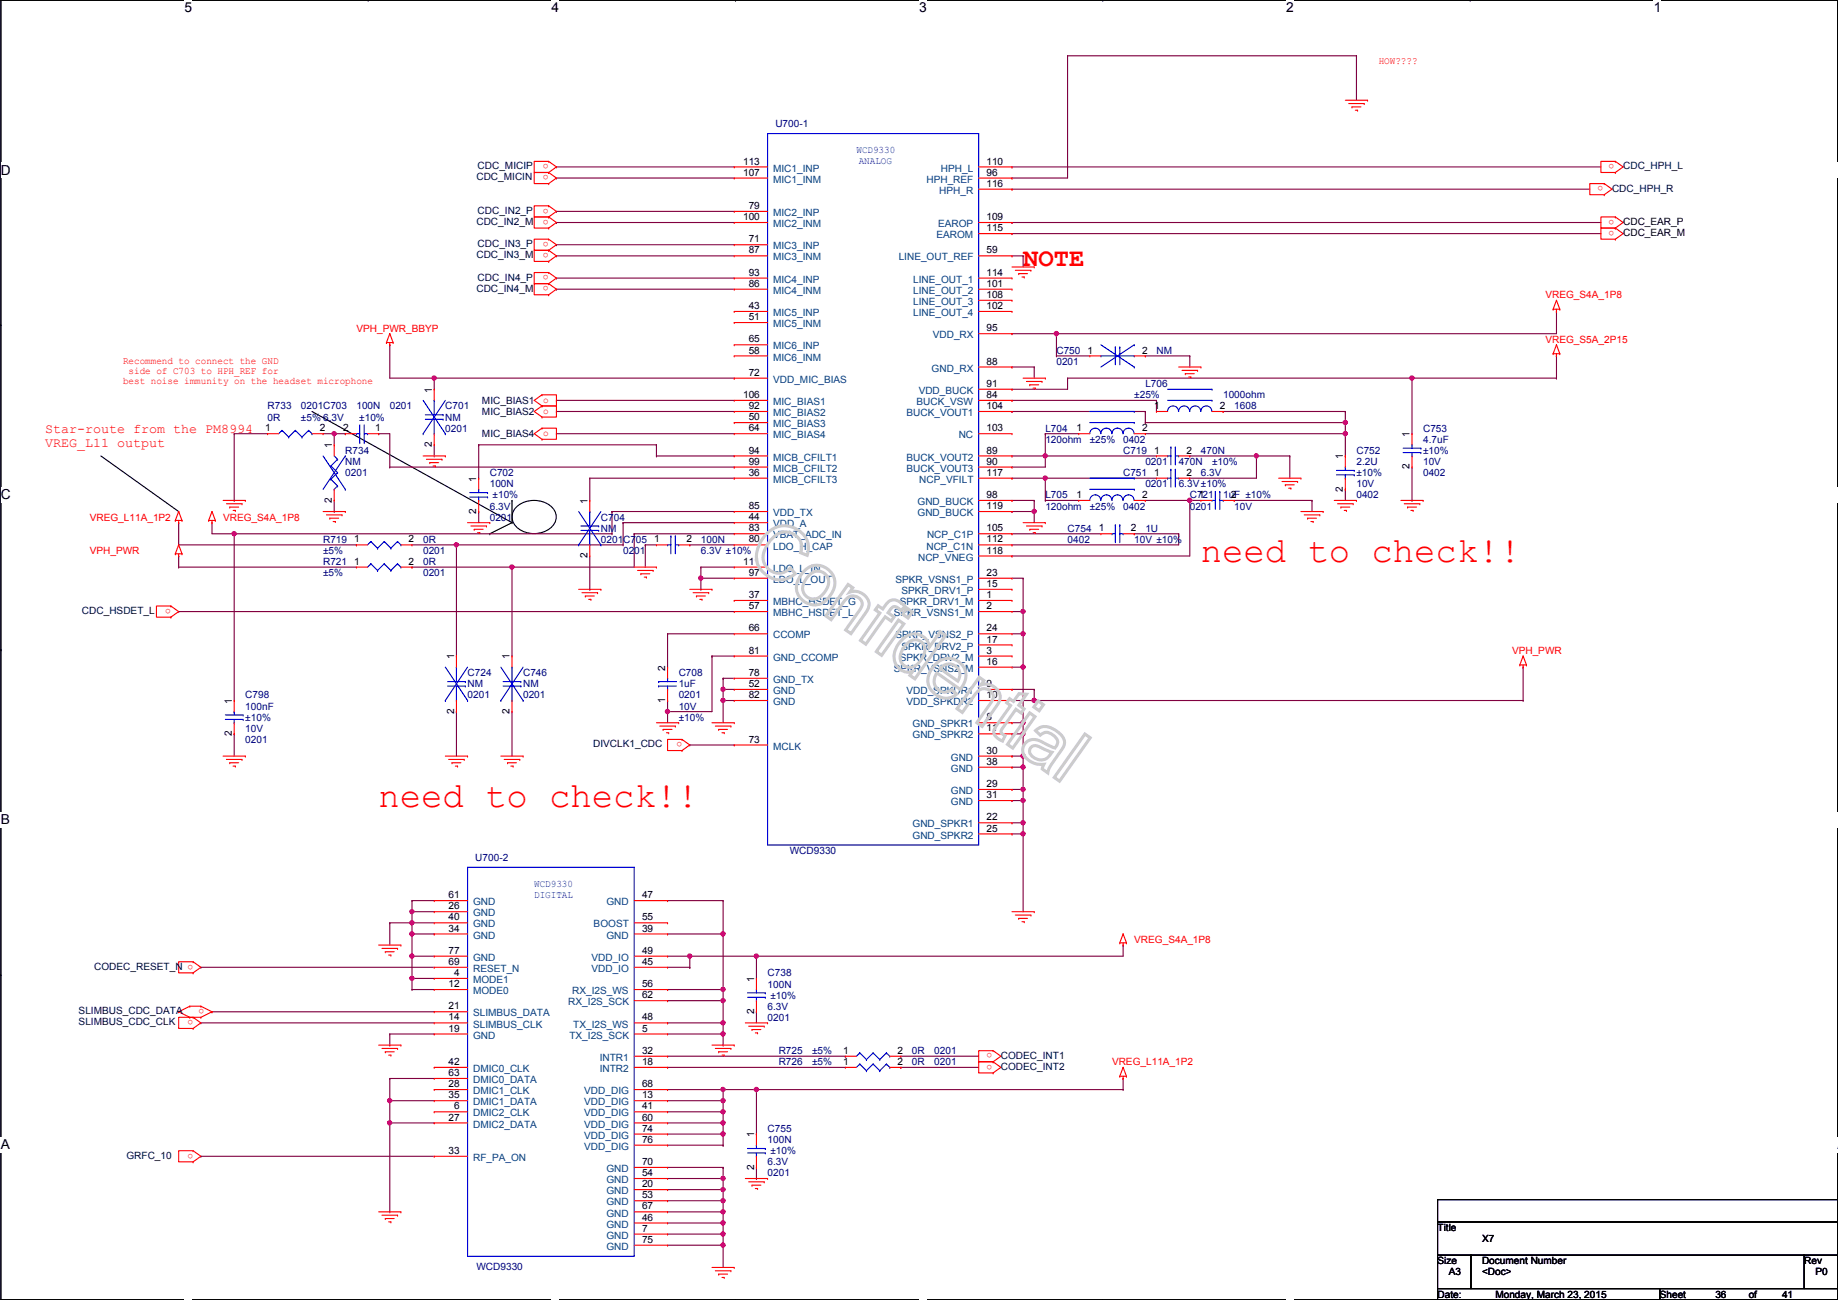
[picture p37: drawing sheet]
<svg xmlns="http://www.w3.org/2000/svg" width="420mm" height="297mm" viewBox="0 0 420 297" stroke-linecap="round" stroke-linejoin="round" font-family="sans-serif">
<defs><g id="words">
<g font-size="8.1" fill="#f00">
<text x="274.5" y="128.5">need to check!!</text>
<text x="86.6" y="184.4">need to check!!</text>
</g>
<text font-size="5.8" fill="#f00" x="233.9" y="60.9">NOTE</text>
<g font-size="3.1">
<text x="42.2" y="2.8">5</text>
<text x="126.1" y="2.8">4</text>
<text x="210.1" y="2.8">3</text>
<text x="294" y="2.8">2</text>
<text x="378" y="2.8">1</text>
<text x=".2" y="39.9">D</text>
<text x=".2" y="114.1">C</text>
<text x=".2" y="188.4">B</text>
<text x=".2" y="262.6">A</text>
<text x="420.1" y="262.6">A</text>
</g>
<g font-size="3" fill="#f00">
<text x="10.4" y="99">Star-route from the PM8994</text>
<text x="10.4" y="102">VREG_L11 output</text>
</g>
<g font-size="2.3" fill="#f00">
<text x="315.2" y="14.6">HOW????</text>
<text x="125.4" y="37.5" transform="rotate(180 125.4 37.5)">o</text>
<text x="125.4" y="40" transform="rotate(180 125.4 40)">o</text>
<text x="369" y="37.5" transform="rotate(180 369 37.5)">o</text>
<text x="125.4" y="47.7" transform="rotate(180 125.4 47.7)">o</text>
<text x="366.5" y="42.6" transform="rotate(180 366.5 42.6)">o</text>
<text x="125.4" y="50.2" transform="rotate(180 125.4 50.2)">o</text>
<text x="369" y="52.7" transform="rotate(180 369 52.7)">o</text>
<text x="369" y="50.2" transform="rotate(180 369 50.2)">o</text>
<text x="125.4" y="55.3" transform="rotate(180 125.4 55.3)">o</text>
<text x="125.4" y="57.8" transform="rotate(180 125.4 57.8)">o</text>
<text x="125.4" y="62.9" transform="rotate(180 125.4 62.9)">o</text>
<text x="125.4" y="65.4" transform="rotate(180 125.4 65.4)">o</text>
<text x="353.3" y="68.2">VREG_S4A_1P8</text>
<text x="81.5" y="75.8">VPH_PWR_BBYP</text>
<text x="28.1" y="83.2">Recommend to connect the GND</text>
<text x="353.3" y="78.3">VREG_S5A_2P15</text>
<text x="28.1" y="87.8">best noise immunity on the headset microphone</text>
<text x="29.4" y="85.5">side of C703 to HPH_REF for</text>
<text x="124.2" y="92.1">o</text>
<text x="124.2" y="94.6">o</text>
<text x="124.2" y="99.7">o</text>
<text x="20.5" y="119">VREG_L11A_1P2</text>
<text x="51" y="119">VREG_S4A_1P8</text>
<text x="20.5" y="126.6">VPH_PWR</text>
<text x="39.1" y="139.1" transform="rotate(180 39.1 139.1)">o</text>
<text x="345.6" y="149.4">VPH_PWR</text>
<text x="155.9" y="169.6" transform="rotate(180 155.9 169.6)">o</text>
<text x="259.3" y="215.5">VREG_S4A_1P8</text>
<text x="44.1" y="220.4" transform="rotate(180 44.1 220.4)">o</text>
<text x="44.1" y="233.1" transform="rotate(180 44.1 233.1)">o</text>
<text x="46.7" y="230.5" transform="rotate(180 46.7 230.5)">o</text>
<text x="226.8" y="240.7" transform="rotate(180 226.8 240.7)">o</text>
<text x="226.8" y="243.2" transform="rotate(180 226.8 243.2)">o</text>
<text x="254.2" y="243.4">VREG_L11A_1P2</text>
<text x="44.1" y="263.6" transform="rotate(180 44.1 263.6)">o</text>
</g>
<g font-size="2.3" fill="#000080">
<text x="177.2" y="29">U700-1</text>
<text x="241.5" y="80.9">C750</text>
<text x="241.5" y="83.4">0201</text>
<text x="264.4" y="80.9">NM</text>
<text x="261.8" y="88.5">L706</text>
<text x="61.2" y="93.6">R733</text>
<text x="68.8" y="93.6">0201C703</text>
<text x="81.5" y="93.6">100N</text>
<text x="89.1" y="93.6">0201</text>
<text x="101.8" y="93.6">C701</text>
<text x="259.3" y="91">±25%</text>
<text x="279.6" y="91">1000ohm</text>
<text x="282.1" y="93.6">1608</text>
<text x="61.2" y="96.1">0R</text>
<text x="68.8" y="96.1">±5% 6.3V</text>
<text x="82.1" y="96.1">±10%</text>
<text x="101.8" y="96.1">NM</text>
<text x="101.8" y="98.6">0201</text>
<text x="239" y="98.6">L704</text>
<text x="239" y="101.2">120ohm</text>
<text x="249.1" y="101.2">±25%</text>
<text x="256.7" y="101.2">0402</text>
<text x="325.3" y="98.6">C753</text>
<text x="325.3" y="101.2">4.7uF</text>
<text x="78.9" y="103.7">R734</text>
<text x="78.9" y="106.3">NM</text>
<text x="256.7" y="103.7">C719</text>
<text x="261.8" y="106.3">0201</text>
<text x="269.4" y="106.3">470N</text>
<text x="274.5" y="103.7">470N</text>
<text x="277.1" y="106.3">±10%</text>
<text x="310.1" y="103.7">C752</text>
<text x="310.1" y="106.3">2.2U</text>
<text x="325.3" y="106.3">10V</text>
<text x="325.3" y="103.7">±10%</text>
<text x="78.9" y="108.8">0201</text>
<text x="112" y="108.8">C702</text>
<text x="112" y="111.3">100N</text>
<text x="112.6" y="113.9">±10%</text>
<text x="239" y="113.9">L705</text>
<text x="256.7" y="108.8">C751</text>
<text x="261.8" y="111.3">0201</text>
<text x="269.4" y="111.3">6.3V±10%</text>
<text x="272" y="113.9">C721</text>
<text x="274.5" y="108.8">6.3V</text>
<text x="279.6" y="113.9">1uF ±10%</text>
<text x="310.1" y="113.9">0402</text>
<text x="310.1" y="111.3">10V</text>
<text x="310.1" y="108.8">±10%</text>
<text x="325.3" y="108.8">0402</text>
<text x="112" y="119">0201</text>
<text x="112" y="116.4">6.3V</text>
<text x="137.4" y="119">C704</text>
<text x="239" y="116.4">120ohm</text>
<text x="249.1" y="116.4">±25%</text>
<text x="256.7" y="116.4">0402</text>
<text x="272" y="116.4">0201</text>
<text x="282.1" y="116.4">10V</text>
<text x="73.9" y="124">R719</text>
<text x="96.7" y="124">0R</text>
<text x="137.4" y="121.5">NM</text>
<text x="137.4" y="124">0201</text>
<text x="142.4" y="124">C705</text>
<text x="160.2" y="124">100N</text>
<text x="244" y="121.5">C754</text>
<text x="244" y="124">0402</text>
<text x="259.3" y="124">10V ±10%</text>
<text x="261.8" y="121.5">1U</text>
<text x="73.9" y="126.6">±5%</text>
<text x="73.9" y="129.1">R721</text>
<text x="73.9" y="131.7">±5%</text>
<text x="96.7" y="129.1">0R</text>
<text x="96.7" y="126.6">0201</text>
<text x="96.7" y="131.7">0201</text>
<text x="142.4" y="126.6">0201</text>
<text x="160.2" y="126.6">6.3V ±10%</text>
<text x="106.9" y="154.5">C724</text>
<text x="119.6" y="154.5">C746</text>
<text x="155.1" y="154.5">C708</text>
<text x="56.1" y="159.6">C798</text>
<text x="106.9" y="157.1">NM</text>
<text x="106.9" y="159.6">0201</text>
<text x="119.6" y="157.1">NM</text>
<text x="119.6" y="159.6">0201</text>
<text x="155.1" y="157.1">1uF</text>
<text x="155.1" y="159.6">0201</text>
<text x="56.1" y="162.1">100nF</text>
<text x="56.1" y="167.2">10V</text>
<text x="56.1" y="164.7">±10%</text>
<text x="155.1" y="162.1">10V</text>
<text x="155.1" y="164.7">±10%</text>
<text x="56.1" y="169.8">0201</text>
<text x="108.7" y="196.7">U700-2</text>
<text x="180.5" y="195.2">WCD9330</text>
<text x="175.5" y="223.1">C738</text>
<text x="175.5" y="225.6">100N</text>
<text x="175.5" y="233.3">0201</text>
<text x="175.5" y="230.7">6.3V</text>
<text x="176.1" y="228.2">±10%</text>
<text x="178" y="240.9">R725</text>
<text x="178" y="243.4">R726</text>
<text x="185.6" y="240.9">±5%</text>
<text x="185.6" y="243.4">±5%</text>
<text x="208.5" y="240.9">0R</text>
<text x="208.5" y="243.4">0R</text>
<text x="213.6" y="240.9">0201</text>
<text x="213.6" y="243.4">0201</text>
<text x="175.5" y="258.7">C755</text>
<text x="175.5" y="261.2">100N</text>
<text x="176.1" y="263.7">±10%</text>
<text x="175.5" y="268.8">0201</text>
<text x="175.5" y="266.3">6.3V</text>
<text x="108.9" y="290.2">WCD9330</text>
</g>
<g font-size="2.3" fill="#00f">
<text x="195.8" y="34.9">WCD9330</text>
<text x="196.3" y="37.5">ANALOG</text>
<text x="122.1" y="202.6">WCD9330</text>
<text x="122.1" y="205.1">DIGITAL</text>
</g>
<g font-size="2.3" fill="#000040">
<text x="108.9" y="41.2">CDC_MICIN</text>
<text x="109.2" y="38.7">CDC_MICIP</text>
<text x="371" y="38.7">CDC_HPH_L</text>
<text x="368.5" y="43.8">CDC_HPH_R</text>
<text x="108.9" y="51.4">CDC_IN2_M</text>
<text x="109.2" y="48.9">CDC_IN2_P</text>
<text x="108.9" y="59">CDC_IN3_M</text>
<text x="109.2" y="56.5">CDC_IN3_P</text>
<text x="109.2" y="64.1">CDC_IN4_P</text>
<text x="108.9" y="66.6">CDC_IN4_M</text>
<text x="110.2" y="92.3">MIC_BIAS1</text>
<text x="110.2" y="94.8">MIC_BIAS2</text>
<text x="110.2" y="99.9">MIC_BIAS4</text>
<text x="18.7" y="140.3">CDC_HSDET_L</text>
<text x="135.6" y="170.8">DIVCLK1_CDC</text>
<text x="21.5" y="221.6">CODEC_RESET_N</text>
<text x="18" y="231.7">SLIMBUS_CDC_DATA</text>
<text x="18" y="234.3">SLIMBUS_CDC_CLK</text>
<text x="228.8" y="241.9">CODEC_INT1</text>
<text x="228.8" y="244.4">CODEC_INT2</text>
<text x="28.9" y="264.8">GRFC_10</text>
</g>
<g font-size="2.3">
<text x="169.9" y="37.6">113</text>
<text x="169.9" y="40.1">107</text>
<text x="225.5" y="37.6">110</text>
<text x="225.5" y="40.1">96</text>
<text x="171.1" y="47.8">79</text>
<text x="225.5" y="42.7">116</text>
<text x="169.9" y="50.3">100</text>
<text x="225.5" y="50.3">109</text>
<text x="225.5" y="52.8">115</text>
<text x="371" y="53.9">CDC_EAR_M</text>
<text x="371" y="51.4">CDC_EAR_P</text>
<text x="171.1" y="55.4">71</text>
<text x="171.1" y="57.9">87</text>
<text x="225.5" y="57.9">59</text>
<text x="171.1" y="63">93</text>
<text x="171.1" y="65.5">86</text>
<text x="225.5" y="63">114</text>
<text x="225.5" y="65.5">101</text>
<text x="171.1" y="70.6">43</text>
<text x="225.5" y="68.1">108</text>
<text x="225.5" y="70.6">102</text>
<text x="171.1" y="73.2">51</text>
<text x="225.5" y="75.7">95</text>
<text x="171.1" y="78.2">65</text>
<text x="171.1" y="80.8">58</text>
<text x="225.5" y="83.3">88</text>
<text x="248.6" y="80.8">1</text>
<text x="261.1" y="80.8">2</text>
<text x="98.7" y="89.7" transform="rotate(-90 98.7 89.7)">1</text>
<text x="171.1" y="85.9">72</text>
<text x="225.5" y="88.4">91</text>
<text x="169.9" y="90.9">106</text>
<text x="171.1" y="93.5">92</text>
<text x="225.5" y="90.9">84</text>
<text x="225.5" y="93.5">104</text>
<text x="263.9" y="93.5">1</text>
<text x="278.8" y="93.5">2</text>
<text x="60.7" y="98.6">1</text>
<text x="73.1" y="98.6">2</text>
<text x="78.4" y="98.6">2</text>
<text x="85.8" y="98.6">1</text>
<text x="171.1" y="96">50</text>
<text x="171.1" y="98.6">64</text>
<text x="225.5" y="98.6">103</text>
<text x="246.1" y="98.6">1</text>
<text x="261.1" y="98.6">2</text>
<text x="322.2" y="99.9" transform="rotate(-90 322.2 99.9)">1</text>
<text x="75.9" y="102.4" transform="rotate(-90 75.9 102.4)">1</text>
<text x="98.7" y="102.2" transform="rotate(-90 98.7 102.2)">2</text>
<text x="171.1" y="103.6">94</text>
<text x="171.1" y="106.2">99</text>
<text x="225.5" y="103.6">89</text>
<text x="225.5" y="106.2">90</text>
<text x="263.9" y="103.6">1</text>
<text x="271.2" y="103.6">2</text>
<text x="307" y="104.9" transform="rotate(-90 307 104.9)">1</text>
<text x="322.2" y="107.2" transform="rotate(-90 322.2 107.2)">2</text>
<text x="108.9" y="110" transform="rotate(-90 108.9 110)">1</text>
<text x="171.1" y="108.7">36</text>
<text x="225.5" y="108.7">117</text>
<text x="225.5" y="113.8">98</text>
<text x="246.1" y="113.8">1</text>
<text x="261.1" y="113.8">2</text>
<text x="263.9" y="108.7">1</text>
<text x="271.2" y="108.7">2</text>
<text x="274" y="113.8">1</text>
<text x="281.4" y="113.8">2</text>
<text x="307" y="112.3" transform="rotate(-90 307 112.3)">2</text>
<text x="75.9" y="114.9" transform="rotate(-90 75.9 114.9)">2</text>
<text x="108.9" y="117.4" transform="rotate(-90 108.9 117.4)">2</text>
<text x="134.3" y="115.1" transform="rotate(-90 134.3 115.1)">1</text>
<text x="171.1" y="116.3">85</text>
<text x="171.1" y="118.9">44</text>
<text x="225.5" y="116.3">119</text>
<text x="81" y="124">1</text>
<text x="93.4" y="124">2</text>
<text x="149.6" y="124">1</text>
<text x="156.9" y="124">2</text>
<text x="171.1" y="121.4">83</text>
<text x="171.1" y="124">80</text>
<text x="225.5" y="121.4">105</text>
<text x="225.5" y="124">112</text>
<text x="251.2" y="121.4">1</text>
<text x="258.5" y="121.4">2</text>
<text x="81" y="129">1</text>
<text x="93.4" y="129">2</text>
<text x="134.3" y="127.6" transform="rotate(-90 134.3 127.6)">2</text>
<text x="169.9" y="129">111</text>
<text x="171.1" y="131.6">97</text>
<text x="225.5" y="126.5">118</text>
<text x="225.5" y="131.6">23</text>
<text x="171.1" y="136.7">37</text>
<text x="225.5" y="134.1">15</text>
<text x="225.5" y="136.7">1</text>
<text x="171.1" y="139.2">57</text>
<text x="225.5" y="139.2">2</text>
<text x="171.1" y="144.3">66</text>
<text x="171.1" y="149.4">81</text>
<text x="225.5" y="144.3">24</text>
<text x="225.5" y="146.8">17</text>
<text x="225.5" y="149.4">3</text>
<text x="103.8" y="150.7" transform="rotate(-90 103.8 150.7)">1</text>
<text x="116.5" y="150.7" transform="rotate(-90 116.5 150.7)">1</text>
<text x="152" y="153.2" transform="rotate(-90 152 153.2)">2</text>
<text x="171.1" y="154.4">78</text>
<text x="225.5" y="151.9">16</text>
<text x="53" y="160.8" transform="rotate(-90 53 160.8)">1</text>
<text x="152" y="160.6" transform="rotate(-90 152 160.6)">1</text>
<text x="171.1" y="157">52</text>
<text x="171.1" y="159.5">82</text>
<text x="225.5" y="157">9</text>
<text x="225.5" y="159.5">10</text>
<text x="103.8" y="163.1" transform="rotate(-90 103.8 163.1)">2</text>
<text x="116.5" y="163.1" transform="rotate(-90 116.5 163.1)">2</text>
<text x="225.5" y="164.6">8</text>
<text x="225.5" y="167.1">11</text>
<text x="53" y="168.2" transform="rotate(-90 53 168.2)">2</text>
<text x="171.1" y="169.7">73</text>
<text x="225.5" y="172.2">30</text>
<text x="225.5" y="174.8">38</text>
<text x="225.5" y="179.8">29</text>
<text x="225.5" y="182.4">31</text>
<text x="225.5" y="187.5">22</text>
<text x="225.5" y="190">25</text>
<text x="102.6" y="205.2">61</text>
<text x="102.6" y="207.8">26</text>
<text x="146.8" y="205.2">47</text>
<text x="102.6" y="210.3">40</text>
<text x="102.6" y="212.9">34</text>
<text x="146.8" y="210.3">55</text>
<text x="146.8" y="212.9">39</text>
<text x="102.6" y="217.9">77</text>
<text x="102.6" y="220.5">69</text>
<text x="146.8" y="217.9">49</text>
<text x="146.8" y="220.5">45</text>
<text x="102.6" y="225.6">12</text>
<text x="103.8" y="223">4</text>
<text x="146.8" y="225.6">56</text>
<text x="172.4" y="224.3" transform="rotate(-90 172.4 224.3)">1</text>
<text x="102.6" y="230.6">21</text>
<text x="102.6" y="233.2">14</text>
<text x="146.8" y="228.1">62</text>
<text x="146.8" y="233.2">48</text>
<text x="172.4" y="231.7" transform="rotate(-90 172.4 231.7)">2</text>
<text x="102.6" y="235.7">19</text>
<text x="146.8" y="235.7">5</text>
<text x="102.6" y="243.3">42</text>
<text x="102.6" y="245.9">63</text>
<text x="146.8" y="240.8">32</text>
<text x="146.8" y="243.3">18</text>
<text x="192.7" y="240.8">1</text>
<text x="192.7" y="243.3">1</text>
<text x="205.2" y="240.8">2</text>
<text x="205.2" y="243.3">2</text>
<text x="102.6" y="248.4">28</text>
<text x="102.6" y="251">35</text>
<text x="146.8" y="248.4">68</text>
<text x="146.8" y="251">13</text>
<text x="102.6" y="256">27</text>
<text x="103.8" y="253.5">6</text>
<text x="146.8" y="253.5">41</text>
<text x="146.8" y="256">60</text>
<text x="102.6" y="263.7">33</text>
<text x="146.8" y="258.6">74</text>
<text x="146.8" y="261.1">76</text>
<text x="172.4" y="259.9" transform="rotate(-90 172.4 259.9)">1</text>
<text x="146.8" y="266.2">70</text>
<text x="146.8" y="268.7">54</text>
<text x="172.4" y="267.3" transform="rotate(-90 172.4 267.3)">2</text>
<text x="146.8" y="271.3">20</text>
<text x="146.8" y="273.8">53</text>
<text x="146.8" y="276.4">67</text>
<text x="146.8" y="278.9">46</text>
<text x="146.8" y="281.4">7</text>
<text x="328.6" y="281.3">Title</text>
<text x="146.8" y="284">75</text>
<text x="338.8" y="283.8">X7</text>
<text x="328.6" y="288.9">Size</text>
<text x="331.2" y="291.4">A3</text>
<text x="338.8" y="288.9">Document Number</text>
<text x="338.8" y="291.4">&lt;Doc&gt;</text>
<text x="412.4" y="288.9">Rev</text>
<text x="415" y="291.4">P0</text>
<text x="328.6" y="296.5">Date:</text>
<text x="341.8" y="296.5">Monday, March 23, 2015</text>
<text x="379.4" y="296.5">Sheet</text>
<text x="392.1" y="296.5">36</text>
<text x="399.7" y="296.5">of</text>
<text x="407.4" y="296.5">41</text>
</g>
<g font-size="2.3" fill="#004080">
<text x="176.7" y="39.2">MIC1_INP</text>
<text x="176.7" y="41.7">MIC1_INM</text>
<text x="211.8" y="41.7">HPH_REF</text>
<text x="215.1" y="39.2">HPH_L</text>
<text x="214.7" y="44.3">HPH_R</text>
<text x="176.7" y="49.4">MIC2_INP</text>
<text x="176.7" y="51.9">MIC2_INM</text>
<text x="214.4" y="51.9">EAROP</text>
<text x="176.7" y="57">MIC3_INP</text>
<text x="176.7" y="59.5">MIC3_INM</text>
<text x="205.4" y="59.5">LINE_OUT_REF</text>
<text x="214.1" y="54.4">EAROM</text>
<text x="176.7" y="64.6">MIC4_INP</text>
<text x="208.7" y="64.6">LINE_OUT_1</text>
<text x="176.7" y="67.1">MIC4_INM</text>
<text x="208.7" y="67.1">LINE_OUT_2</text>
<text x="208.7" y="69.7">LINE_OUT_3</text>
<text x="176.7" y="72.2">MIC5_INP</text>
<text x="176.7" y="74.8">MIC5_INM</text>
<text x="208.7" y="72.2">LINE_OUT_4</text>
<text x="213.2" y="77.3">VDD_RX</text>
<text x="176.7" y="79.8">MIC6_INP</text>
<text x="176.7" y="82.4">MIC6_INM</text>
<text x="176.7" y="87.5">VDD_MIC_BIAS</text>
<text x="213" y="84.9">GND_RX</text>
<text x="176.7" y="92.5">MIC_BIAS1</text>
<text x="176.7" y="95.1">MIC_BIAS2</text>
<text x="207.2" y="95.1">BUCK_VOUT1</text>
<text x="209.5" y="92.5">BUCK_VSW</text>
<text x="210" y="90">VDD_BUCK</text>
<text x="176.7" y="97.6">MIC_BIAS3</text>
<text x="176.7" y="100.2">MIC_BIAS4</text>
<text x="219.1" y="100.2">NC</text>
<text x="176.7" y="105.2">MICB_CFILT1</text>
<text x="176.7" y="107.8">MICB_CFILT2</text>
<text x="207.2" y="105.2">BUCK_VOUT2</text>
<text x="207.2" y="107.8">BUCK_VOUT3</text>
<text x="176.7" y="110.3">MICB_CFILT3</text>
<text x="210.1" y="110.3">NCP_VFILT</text>
<text x="176.7" y="117.9">VDD_TX</text>
<text x="209.8" y="115.4">GND_BUCK</text>
<text x="209.8" y="117.9">GND_BUCK</text>
<text x="176.7" y="120.5">VDD_A</text>
<text x="176.7" y="123">VBAT_ADC_IN</text>
<text x="176.7" y="125.6">LDO_H_CAP</text>
<text x="211.8" y="125.6">NCP_C1N</text>
<text x="211.9" y="123">NCP_C1P</text>
<text x="176.7" y="130.6">LDO_L_IN</text>
<text x="209.9" y="128.1">NCP_VNEG</text>
<text x="176.7" y="133.2">LDO_L_OUT</text>
<text x="204.7" y="133.2">SPKR_VSNS1_P</text>
<text x="206.1" y="135.7">SPKR_DRV1_P</text>
<text x="176.7" y="138.3">MBHC_HSDET_G</text>
<text x="176.7" y="140.8">MBHC_HSDET_L</text>
<text x="204.3" y="140.8">SPKR_VSNS1_M</text>
<text x="205.7" y="138.3">SPKR_DRV1_M</text>
<text x="176.7" y="145.9">CCOMP</text>
<text x="204.7" y="145.9">SPKR_VSNS2_P</text>
<text x="206.1" y="148.4">SPKR_DRV2_P</text>
<text x="176.7" y="151">GND_CCOMP</text>
<text x="204.3" y="153.5">SPKR_VSNS2_M</text>
<text x="205.7" y="151">SPKR_DRV2_M</text>
<text x="176.7" y="156">GND_TX</text>
<text x="176.7" y="158.6">GND</text>
<text x="176.7" y="161.1">GND</text>
<text x="207.2" y="158.6">VDD_SPKDR1</text>
<text x="207.2" y="161.1">VDD_SPKDR2</text>
<text x="208.6" y="166.2">GND_SPKR1</text>
<text x="176.7" y="171.3">MCLK</text>
<text x="208.6" y="168.7">GND_SPKR2</text>
<text x="217.4" y="173.8">GND</text>
<text x="217.4" y="176.4">GND</text>
<text x="217.4" y="181.4">GND</text>
<text x="217.4" y="184">GND</text>
<text x="208.6" y="189.1">GND_SPKR1</text>
<text x="208.6" y="191.6">GND_SPKR2</text>
<text x="108.2" y="206.8">GND</text>
<text x="108.2" y="209.4">GND</text>
<text x="138.6" y="206.8">GND</text>
<text x="108.2" y="211.9">GND</text>
<text x="108.2" y="214.5">GND</text>
<text x="135.7" y="211.9">BOOST</text>
<text x="138.6" y="214.5">GND</text>
<text x="108.2" y="219.5">GND</text>
<text x="135.2" y="219.5">VDD_IO</text>
<text x="108.2" y="222.1">RESET_N</text>
<text x="108.2" y="224.6">MODE1</text>
<text x="108.2" y="227.2">MODE0</text>
<text x="130.8" y="227.2">RX_I2S_WS</text>
<text x="135.2" y="222.1">VDD_IO</text>
<text x="108.2" y="232.2">SLIMBUS_DATA</text>
<text x="129.9" y="229.7">RX_I2S_SCK</text>
<text x="108.2" y="234.8">SLIMBUS_CLK</text>
<text x="108.2" y="237.3">GND</text>
<text x="130.2" y="237.3">TX_I2S_SCK</text>
<text x="131.1" y="234.8">TX_I2S_WS</text>
<text x="108.2" y="244.9">DMIC0_CLK</text>
<text x="137.1" y="242.4">INTR1</text>
<text x="137.1" y="244.9">INTR2</text>
<text x="108.2" y="247.5">DMIC0_DATA</text>
<text x="108.2" y="250">DMIC1_CLK</text>
<text x="133.6" y="250">VDD_DIG</text>
<text x="108.2" y="252.6">DMIC1_DATA</text>
<text x="108.2" y="255.1">DMIC2_CLK</text>
<text x="108.2" y="257.6">DMIC2_DATA</text>
<text x="133.6" y="252.6">VDD_DIG</text>
<text x="133.6" y="255.1">VDD_DIG</text>
<text x="133.6" y="257.6">VDD_DIG</text>
<text x="133.6" y="260.2">VDD_DIG</text>
<text x="133.6" y="262.7">VDD_DIG</text>
<text x="108.2" y="265.3">RF_PA_ON</text>
<text x="138.6" y="267.8">GND</text>
<text x="138.6" y="270.3">GND</text>
<text x="138.6" y="272.9">GND</text>
<text x="138.6" y="275.4">GND</text>
<text x="138.6" y="278">GND</text>
<text x="138.6" y="280.5">GND</text>
<text x="138.6" y="283">GND</text>
<text x="138.6" y="285.6">GND</text>
</g>
</g></defs>
<path d="M.2 0h419.9v297h-419.9z" fill="none" stroke="#000" stroke-width=".25"/>
<g fill="#fff">
<path d="M42.2 0h1.7v3.5h-1.7z"/>
<path d="M42.2 297l1.7 .1z"/>
</g>
<path d="M84.1 0h.1M84.1 297h.1" fill="none" stroke="#000" stroke-width=".25"/>
<g fill="#fff">
<path d="M126.1 0h1.7v3.5h-1.7z"/>
<path d="M126.1 297l1.7 .1z"/>
</g>
<path d="M168.1 0h.1M168.1 297h.1" fill="none" stroke="#000" stroke-width=".25"/>
<g fill="#fff">
<path d="M210.1 0h1.7v3.5h-1.7z"/>
<path d="M210.1 297l1.7 .1z"/>
</g>
<path d="M252.1 0h.1M252.1 297h.1" fill="none" stroke="#000" stroke-width=".25"/>
<g fill="#fff">
<path d="M294 0h1.8v3.5h-1.8z"/>
<path d="M294 297l1.8 .1z"/>
</g>
<path d="M336.1 0h.1M336.1 297h.1" fill="none" stroke="#000" stroke-width=".25"/>
<g fill="#fff">
<path d="M378 0h1.8v3.5h-1.8z"/>
<path d="M378 297l1.8 .1z"/>
<path d="M.2 37.1h2.2v3.5h-2.2z"/>
<path d="M420.1 37.1h.1v3.5h-.1z"/>
<path d="M.2 111.3h2.2v3.5h-2.2z"/>
<path d="M420.1 111.3h.1v3.5h-.1z"/>
</g>
<path d="M.2 74.3h.1M420.1 74.3h.1" fill="none" stroke="#000" stroke-width=".25"/>
<g fill="#fff">
<path d="M.2 185.6h2.1v3.5h-2.1z"/>
<path d="M420.1 185.6h.1v3.5h-.1z"/>
</g>
<path d="M.2 148.5h.1M420.1 148.5h.1" fill="none" stroke="#000" stroke-width=".25"/>
<path d="M.2 148.5h.1M420.1 148.5h.1" fill="none" stroke="#000" stroke-width=".23"/>
<g fill="#fff">
<path d="M.2 259.8h2.1v3.5h-2.1z"/>
<path d="M420.1 259.8h.1v3.5h-.1z"/>
</g>
<path d="M71.3 94l45.7 25.4M23.1 104.2l17.7 12.7M40.8 116.9h.1M117 119.4h.1M117 114.3h.1M117 114.3v5.1M117 119.4l-5 2.6M118.2 115.7a5.9 5.9 0 0 1 8.6 1.1 3.4 3.4 0 0 1-2.2 4.6 5.7 5.7 0 0 1-7.2-2 3.1 3.1 0 0 1 .8-3.7zM112 122h.1M.2 222.7h.1M420.1 222.7h.1" fill="none" stroke="#000" stroke-width=".25"/>
<g fill="none" stroke="#800040" stroke-width=".25">
<path d="M89.1 78.8h.1M89.1 78.8v7.6h10.2M86.6 99.1h.1M86.6 99.1h2.5M99.3 86.4h.1M40.8 119.4h.1M40.8 119.4v5.1h40.7M48.5 119.4h.1M48.5 119.4v2.6h5M109.4 101.6h.1M109.4 116.9h.1M109.4 101.6v7.7"/>
<path d="M109.4 116.9v2.5M109.4 101.6h40.7M134.8 109.3h.1M134.8 109.3h33M134.8 109.3v5M139.9 116.9h.1M139.9 116.9h27.9M139.9 116.9v5.1M142.4 119.4h.1M142.4 119.4h25.4M142.4 119.4v5.1M150.1 101.6h.1"/>
<path d="M150.1 104.2h.1M150.1 101.6v2.6M150.1 104.2h17.7M167.8 109.3h.1M40.8 129.6h.1M40.8 129.6h40.7M53.5 122h.1M81.5 124.5h.1M94.2 129.6h.1M94.2 124.5h10.1M94.2 129.6h22.8M104.3 124.5h.1"/>
<path d="M104.3 124.5v25.4M145 122h.1M145 122h22.8M145 122v7.6M147.5 124.5h.1M147.5 124.5h2.6M147.5 124.5v5.1M157.7 124.5h.1M157.7 124.5h10.1"/>
</g>
<circle cx="104.3" cy="124.5" r=".49" fill="#f0f"/>
<circle cx="104.3" cy="124.5" r=".49" fill="none" stroke="#f0f" stroke-width=".25"/>
<path d="M117 129.6h.1M117 129.6v20.3" fill="none" stroke="#800040" stroke-width=".25"/>
<circle cx="117" cy="129.6" r=".49" fill="#f0f"/>
<circle cx="117" cy="129.6" r=".49" fill="none" stroke="#f0f" stroke-width=".25"/>
<path d="M117 129.6h.1M117 129.6h28M152.6 144.8h.1M152.6 144.8v7.6M152.6 144.8h15.2M162.8 149.9h.1M162.8 149.9h5M162.8 149.9v12.7h-10.2M152.6 162.6h.1" fill="none" stroke="#800040" stroke-width=".25"/>
<circle cx="152.6" cy="162.6" r=".49" fill="#f0f"/>
<circle cx="152.6" cy="162.6" r=".49" fill="none" stroke="#f0f" stroke-width=".25"/>
<path d="M165.3 155h.1M165.3 157.5h.1M165.3 155h2.5M165.3 155v5.1M165.3 157.5h2.5M152.6 160.1h.1M152.6 162.6h.1M152.6 160.1v5" fill="none" stroke="#800040" stroke-width=".25"/>
<circle cx="165.3" cy="160" r=".49" fill="#f0f"/>
<circle cx="165.3" cy="160" r=".49" fill="none" stroke="#f0f" stroke-width=".25"/>
<circle cx="165.3" cy="157.5" r=".49" fill="#f0f"/>
<circle cx="165.3" cy="157.5" r=".49" fill="none" stroke="#f0f" stroke-width=".25"/>
<g fill="none" stroke="#800040" stroke-width=".25">
<path d="M244 12.7h.1M244 12.7v28h-12.7M244 12.7h66.1M310.1 12.7h.1M127.2 38.1h.1M127.2 38.1h40.6M231.3 38.1h.1M231.3 38.1h134.7M127.2 40.7h.1M127.2 48.3h.1M127.2 50.8h.1M127.2 40.7h40.6"/>
<path d="M127.2 48.3h40.6M127.2 50.8h40.6M231.3 40.7h.1M231.3 43.2h.1M231.3 50.8h.1M231.3 53.4h.1M231.3 58.5h.1M231.3 50.8h134.7M231.3 43.2h132.1M231.3 53.4h134.7M231.3 58.5h2.6M233.9 58.5h.1"/>
<path d="M233.9 58.5v2.5M231.3 76.2h.1M241.5 76.2h.1M241.5 76.2v5.1M355.8 71.2h.1M355.8 71.2v5h-124.5M241.5 81.3h.1M241.5 81.3h7.6M104.3 162.6h.1M104.3 162.6v10.2M157.7 170.2h.1M157.7 170.2h10.1"/>
<path d="M165.3 160.1h.1M165.3 160.1h2.5M165.3 160.1v5"/>
</g>
<circle cx="241.5" cy="76.2" r=".49" fill="#f0f"/>
<circle cx="241.5" cy="76.2" r=".49" fill="none" stroke="#f0f" stroke-width=".25"/>
<g fill="none" stroke="#800040" stroke-width=".25">
<path d="M231.3 83.9h.1M231.3 88.9h.1M231.3 83.9h5.1M236.4 83.9h.1M236.4 83.9v2.5M244 86.4h.1M244 86.4v2.5h-12.7M244 86.4h78.8M261.8 81.3h.1M261.8 81.3h10.2M272 81.3h.1M272 81.3v2.6"/>
<path d="M322.8 86.4h.1M355.8 81.3h.1M355.8 81.3v5.1"/>
</g>
<circle cx="322.8" cy="86.4" r=".49" fill="#f0f"/>
<circle cx="322.8" cy="86.4" r=".49" fill="none" stroke="#f0f" stroke-width=".25"/>
<g fill="none" stroke="#800040" stroke-width=".25">
<path d="M231.3 91.5h.1M231.3 94h.1M231.3 91.5h33.1M231.3 94h30.5M261.8 94h.1M261.8 96.6h.1M261.8 94v2.6M264.4 91.5h.1M264.4 91.5v2.5M279.6 94h.1M279.6 94h27.9M307.5 94h.1"/>
<path d="M307.5 94v2.6h-45.7"/>
</g>
<circle cx="307.5" cy="96.5" r=".49" fill="#f0f"/>
<circle cx="307.5" cy="96.5" r=".49" fill="none" stroke="#f0f" stroke-width=".25"/>
<g fill="none" stroke="#800040" stroke-width=".25">
<path d="M307.5 99.1h.1M307.5 96.6v2.5M231.3 104.2h.1M231.3 106.7h.1M231.3 109.3h.1M231.3 104.2h7.7M231.3 106.7h7.7M231.3 109.3h7.7M272 109.3h.1M272 104.2h.1M272 104.2h22.8M287.2 104.2h.1"/>
<path d="M287.2 104.2v5.1h-15.2"/>
</g>
<circle cx="287.2" cy="104.2" r=".49" fill="#f0f"/>
<circle cx="287.2" cy="104.2" r=".49" fill="none" stroke="#f0f" stroke-width=".25"/>
<path d="M239 109.3h.1M239 109.3v5M239 109.3h25.4M294.8 104.2h.1M294.8 104.2v5.1" fill="none" stroke="#800040" stroke-width=".25"/>
<circle cx="238.9" cy="109.2" r=".49" fill="#f0f"/>
<circle cx="238.9" cy="109.2" r=".49" fill="none" stroke="#f0f" stroke-width=".25"/>
<path d="M239 99.1h.1M239 99.1v5.1M239 104.2h.1M239 104.2h25.4" fill="none" stroke="#800040" stroke-width=".25"/>
<circle cx="238.9" cy="104.2" r=".49" fill="#f0f"/>
<circle cx="238.9" cy="104.2" r=".49" fill="none" stroke="#f0f" stroke-width=".25"/>
<path d="M231.3 114.3h.1M231.3 116.9h.1M231.3 114.3h5.1M236.4 114.3h.1M236.4 114.3v2.6h-5.1M239 104.2h.1M239 104.2v2.5M282.1 114.3h.1M282.1 114.3h17.8M299.9 114.3h.1M299.9 114.3v2.6" fill="none" stroke="#800040" stroke-width=".25"/>
<circle cx="236.4" cy="116.9" r=".49" fill="#f0f"/>
<circle cx="236.4" cy="116.9" r=".49" fill="none" stroke="#f0f" stroke-width=".25"/>
<g fill="none" stroke="#800040" stroke-width=".25">
<path d="M236.4 116.9h.1M236.4 116.9v2.5M272 114.3h.1M272 114.3v12.7h-40.7M272 114.3h2.5M307.5 111.8h.1M307.5 111.8v2.5M231.3 122h.1M231.3 124.5h.1M231.3 127h.1M231.3 122h20.4M259.3 122h.1"/>
<path d="M259.3 122h10.1M269.4 122h.1M269.4 122v2.5h-38.1M231.3 157.5h.1M231.3 157.5h5.1M236.4 157.5h.1M236.4 157.5v2.6M231.3 160.1h.1M231.3 160.1h116.9M348.2 160.1h.1"/>
</g>
<circle cx="236.4" cy="160" r=".49" fill="#f0f"/>
<circle cx="236.4" cy="160" r=".49" fill="none" stroke="#f0f" stroke-width=".25"/>
<path d="M348.2 152.4h.1M348.2 152.4v7.7M231.3 165.1h.1M231.3 165.1h2.6M233.9 165.1h.1M233.9 165.1v2.6" fill="none" stroke="#800040" stroke-width=".25"/>
<circle cx="233.9" cy="167.7" r=".49" fill="#f0f"/>
<circle cx="233.9" cy="167.7" r=".49" fill="none" stroke="#f0f" stroke-width=".25"/>
<circle cx="233.9" cy="165.1" r=".49" fill="#f0f"/>
<circle cx="233.9" cy="165.1" r=".49" fill="none" stroke="#f0f" stroke-width=".25"/>
<path d="M231.3 167.7h.1M231.3 167.7h2.6M233.9 167.7h.1M233.9 167.7v5.1" fill="none" stroke="#800040" stroke-width=".25"/>
<circle cx="233.9" cy="172.7" r=".49" fill="#f0f"/>
<circle cx="233.9" cy="172.7" r=".49" fill="none" stroke="#f0f" stroke-width=".25"/>
<path d="M231.3 172.8h.1M231.3 175.3h.1M231.3 172.8h2.6M231.3 175.3h2.6M233.9 172.8h.1M233.9 175.3h.1M233.9 172.8v7.6" fill="none" stroke="#800040" stroke-width=".25"/>
<circle cx="233.9" cy="180.4" r=".49" fill="#f0f"/>
<circle cx="233.9" cy="180.4" r=".49" fill="none" stroke="#f0f" stroke-width=".25"/>
<circle cx="233.9" cy="175.3" r=".49" fill="#f0f"/>
<circle cx="233.9" cy="175.3" r=".49" fill="none" stroke="#f0f" stroke-width=".25"/>
<path d="M231.3 180.4h.1M231.3 182.9h.1M231.3 180.4h2.6M231.3 182.9h2.6M233.9 180.4h.1M233.9 182.9h.1M233.9 180.4v7.6" fill="none" stroke="#800040" stroke-width=".25"/>
<circle cx="233.9" cy="188" r=".49" fill="#f0f"/>
<circle cx="233.9" cy="188" r=".49" fill="none" stroke="#f0f" stroke-width=".25"/>
<circle cx="233.9" cy="182.9" r=".49" fill="#f0f"/>
<circle cx="233.9" cy="182.9" r=".49" fill="none" stroke="#f0f" stroke-width=".25"/>
<path d="M231.3 188h.1M231.3 190.5h.1M231.3 188h2.6M231.3 190.5h2.6M233.9 188h.1M233.9 190.5h.1M233.9 188v20.3" fill="none" stroke="#800040" stroke-width=".25"/>
<circle cx="233.9" cy="190.5" r=".49" fill="#f0f"/>
<circle cx="233.9" cy="190.5" r=".49" fill="none" stroke="#f0f" stroke-width=".25"/>
<path d="M94.2 205.8h.1M94.2 208.3h.1M94.2 205.8h5.1M94.2 205.8v2.5" fill="none" stroke="#800040" stroke-width=".25"/>
<circle cx="94.2" cy="208.3" r=".49" fill="#f0f"/>
<circle cx="94.2" cy="208.3" r=".49" fill="none" stroke="#f0f" stroke-width=".25"/>
<path d="M94.2 208.3h.1M94.2 210.9h.1M94.2 208.3h5.1M94.2 208.3v2.6" fill="none" stroke="#800040" stroke-width=".25"/>
<circle cx="94.2" cy="210.8" r=".49" fill="#f0f"/>
<circle cx="94.2" cy="210.8" r=".49" fill="none" stroke="#f0f" stroke-width=".25"/>
<path d="M89.1 210.9h.1M89.1 210.9h10.2M89.1 210.9v5M94.2 210.9h.1M94.2 213.4h.1M94.2 218.5h.1M94.2 210.9v7.6M94.2 213.4h5.1M94.2 218.5h5.1M99.3 213.4h.1" fill="none" stroke="#800040" stroke-width=".25"/>
<circle cx="94.2" cy="213.4" r=".49" fill="#f0f"/>
<circle cx="94.2" cy="213.4" r=".49" fill="none" stroke="#f0f" stroke-width=".25"/>
<path d="M94.2 218.5v5.1M94.2 223.6h.1" fill="none" stroke="#800040" stroke-width=".25"/>
<circle cx="94.2" cy="218.5" r=".49" fill="#f0f"/>
<circle cx="94.2" cy="218.5" r=".49" fill="none" stroke="#f0f" stroke-width=".25"/>
<circle cx="94.2" cy="223.5" r=".49" fill="#f0f"/>
<circle cx="94.2" cy="223.5" r=".49" fill="none" stroke="#f0f" stroke-width=".25"/>
<g fill="none" stroke="#800040" stroke-width=".25">
<path d="M152.6 213.4h.1M152.6 205.8h12.7M152.6 213.4h12.7M165.3 205.8h.1M165.3 213.4h.1M165.3 205.8v20.3M45.9 221h.1M45.9 233.7h.1M45.9 221h53.4M45.9 233.7h53.4M48.5 231.2h.1M48.5 231.2h50.8"/>
<path d="M89.1 238.8h.1M89.1 236.3h.1M89.1 236.3v2.5M89.1 236.3h10.2M94.2 223.6h.1M94.2 226.1h.1M94.2 223.6h5.1M94.2 226.1h5.1M94.2 223.6v2.5M165.3 226.1h.1M45.9 264.2h.1M45.9 264.2h53.4"/>
</g>
<circle cx="165.3" cy="213.4" r=".49" fill="#f0f"/>
<circle cx="165.3" cy="213.4" r=".49" fill="none" stroke="#f0f" stroke-width=".25"/>
<circle cx="165.3" cy="226.1" r=".49" fill="#f0f"/>
<circle cx="165.3" cy="226.1" r=".49" fill="none" stroke="#f0f" stroke-width=".25"/>
<path d="M152.6 226.1h.1M152.6 228.6h.1M152.6 226.1h12.7v2.5M152.6 228.6h12.7M165.3 228.6h.1" fill="none" stroke="#800040" stroke-width=".25"/>
<circle cx="165.3" cy="228.6" r=".49" fill="#f0f"/>
<circle cx="165.3" cy="228.6" r=".49" fill="none" stroke="#f0f" stroke-width=".25"/>
<path d="M152.6 233.7h.1M152.6 233.7h12.7M165.3 233.7h.1M165.3 228.6v5.1" fill="none" stroke="#800040" stroke-width=".25"/>
<circle cx="165.3" cy="233.7" r=".49" fill="#f0f"/>
<circle cx="165.3" cy="233.7" r=".49" fill="none" stroke="#f0f" stroke-width=".25"/>
<path d="M152.6 236.3h12.7M165.3 236.3h.1" fill="none" stroke="#800040" stroke-width=".25"/>
<circle cx="165.3" cy="236.2" r=".49" fill="#f0f"/>
<circle cx="165.3" cy="236.2" r=".49" fill="none" stroke="#f0f" stroke-width=".25"/>
<path d="M152.6 218.5h5.1M157.7 218.5h.1M165.3 236.3h.1M165.3 233.7v2.6" fill="none" stroke="#800040" stroke-width=".25"/>
<circle cx="157.7" cy="218.5" r=".49" fill="#f0f"/>
<circle cx="157.7" cy="218.5" r=".49" fill="none" stroke="#f0f" stroke-width=".25"/>
<path d="M172.9 218.5h.1M172.9 218.5v5.1M256.7 215.9h.1M256.7 215.9v2.6h-99v2.5M152.6 221h5.1M157.7 221h.1" fill="none" stroke="#800040" stroke-width=".25"/>
<circle cx="172.9" cy="218.5" r=".49" fill="#f0f"/>
<circle cx="172.9" cy="218.5" r=".49" fill="none" stroke="#f0f" stroke-width=".25"/>
<path d="M165.3 238.8h.1M165.3 236.3v2.5M172.9 231.2h.1M172.9 231.2v2.5M152.6 243.9h.1M152.6 241.3h40.6M152.6 243.9h40.6M152.6 249h12.7M165.3 249h.1M193.2 241.3h.1" fill="none" stroke="#800040" stroke-width=".25"/>
<circle cx="165.3" cy="248.9" r=".49" fill="#f0f"/>
<circle cx="165.3" cy="248.9" r=".49" fill="none" stroke="#f0f" stroke-width=".25"/>
<path d="M152.6 251.5h12.7M165.3 251.5h.1M172.9 259.1h.1M172.9 249h.1M172.9 249v10.1M172.9 249h-7.6v2.5M152.6 261.7h12.7M165.3 261.7h.1M172.9 269.3h.1M172.9 266.7v2.6" fill="none" stroke="#800040" stroke-width=".25"/>
<circle cx="165.3" cy="251.5" r=".49" fill="#f0f"/>
<circle cx="165.3" cy="251.5" r=".49" fill="none" stroke="#f0f" stroke-width=".25"/>
<path d="M152.6 254h12.7M165.3 254h.1M165.3 251.5v2.5" fill="none" stroke="#800040" stroke-width=".25"/>
<circle cx="165.3" cy="254" r=".49" fill="#f0f"/>
<circle cx="165.3" cy="254" r=".49" fill="none" stroke="#f0f" stroke-width=".25"/>
<path d="M152.6 256.6h12.7M165.3 256.6h.1M165.3 254v2.6" fill="none" stroke="#800040" stroke-width=".25"/>
<circle cx="165.3" cy="256.6" r=".49" fill="#f0f"/>
<circle cx="165.3" cy="256.6" r=".49" fill="none" stroke="#f0f" stroke-width=".25"/>
<path d="M152.6 259.1h12.7M165.3 259.1h.1M165.3 256.6v2.5" fill="none" stroke="#800040" stroke-width=".25"/>
<circle cx="165.3" cy="259.1" r=".49" fill="#f0f"/>
<circle cx="165.3" cy="259.1" r=".49" fill="none" stroke="#f0f" stroke-width=".25"/>
<path d="M165.3 259.1v2.6M152.6 266.7h12.7M152.6 269.3h12.7M165.3 261.7h.1M165.3 266.7h.1M165.3 269.3h.1M165.3 266.7v2.6" fill="none" stroke="#800040" stroke-width=".25"/>
<circle cx="165.3" cy="269.3" r=".49" fill="#f0f"/>
<circle cx="165.3" cy="269.3" r=".49" fill="none" stroke="#f0f" stroke-width=".25"/>
<path d="M152.6 271.8h12.7M165.3 269.3h.1M165.3 271.8h.1M165.3 269.3v2.5" fill="none" stroke="#800040" stroke-width=".25"/>
<circle cx="165.3" cy="271.8" r=".49" fill="#f0f"/>
<circle cx="165.3" cy="271.8" r=".49" fill="none" stroke="#f0f" stroke-width=".25"/>
<path d="M152.6 274.4h12.7M165.3 271.8h.1M165.3 274.4h.1M165.3 271.8v2.6" fill="none" stroke="#800040" stroke-width=".25"/>
<circle cx="165.3" cy="274.3" r=".49" fill="#f0f"/>
<circle cx="165.3" cy="274.3" r=".49" fill="none" stroke="#f0f" stroke-width=".25"/>
<path d="M152.6 276.9h12.7M165.3 274.4h.1M165.3 276.9h.1M165.3 274.4v2.5" fill="none" stroke="#800040" stroke-width=".25"/>
<circle cx="165.3" cy="276.9" r=".49" fill="#f0f"/>
<circle cx="165.3" cy="276.9" r=".49" fill="none" stroke="#f0f" stroke-width=".25"/>
<path d="M152.6 279.4h12.7M165.3 276.9h.1M165.3 279.4h.1M165.3 276.9v2.5" fill="none" stroke="#800040" stroke-width=".25"/>
<circle cx="165.3" cy="279.4" r=".49" fill="#f0f"/>
<circle cx="165.3" cy="279.4" r=".49" fill="none" stroke="#f0f" stroke-width=".25"/>
<path d="M165.3 279.4h.1M165.3 279.4v2.6M152.6 282h12.7M165.3 282h.1" fill="none" stroke="#800040" stroke-width=".25"/>
<circle cx="165.3" cy="282" r=".49" fill="#f0f"/>
<circle cx="165.3" cy="282" r=".49" fill="none" stroke="#f0f" stroke-width=".25"/>
<path d="M152.6 284.5h12.7M165.3 282h.1M165.3 284.5h.1M165.3 282v2.5" fill="none" stroke="#800040" stroke-width=".25"/>
<circle cx="165.3" cy="284.5" r=".49" fill="#f0f"/>
<circle cx="165.3" cy="284.5" r=".49" fill="none" stroke="#f0f" stroke-width=".25"/>
<path d="M172.9 249h83.8M256.7 249h.1M165.3 284.5h.1M165.3 284.5v5.1" fill="none" stroke="#800040" stroke-width=".25"/>
<circle cx="172.9" cy="248.9" r=".49" fill="#f0f"/>
<circle cx="172.9" cy="248.9" r=".49" fill="none" stroke="#f0f" stroke-width=".25"/>
<g fill="none" stroke="#800040" stroke-width=".25">
<path d="M99.3 86.4h.1M99.3 86.4v2.5M99.3 86.4h68.5M127.2 91.5h.1M127.2 94h.1M127.2 99.1h.1M127.2 91.5h40.6M127.2 94h40.6M127.2 99.1h40.6M167.8 86.4h.1M205.9 241.3h.1M205.9 243.9h.1"/>
<path d="M205.9 241.3h17.8M205.9 243.9h17.8M256.7 246.4h.1M256.7 246.4v2.6"/>
</g>
<circle cx="99.2" cy="86.4" r=".49" fill="#f0f"/>
<circle cx="99.2" cy="86.4" r=".49" fill="none" stroke="#f0f" stroke-width=".25"/>
<g fill="none" stroke="#800040" stroke-width=".25">
<path d="M239 99.1h.1M239 99.1h7.6M261.8 99.1h45.7M307.5 99.1h.1M322.8 86.4h.1M322.8 86.4v12.7M322.8 86.4h33M355.8 86.4h.1M99.3 104.2h.1M99.3 101.6v2.6M322.8 114.3h.1M322.8 106.7v7.6"/>
<path d="M40.8 127h.1M40.8 139.7h.1M40.8 127v2.6M40.8 139.7h127"/>
</g>
<circle cx="307.5" cy="99.1" r=".49" fill="#f0f"/>
<circle cx="307.5" cy="99.1" r=".49" fill="none" stroke="#f0f" stroke-width=".25"/>
<path d="M307.5 99.1v5.1M239 114.3h.1M239 114.3h7.6M261.8 114.3h.1M261.8 114.3h10.2M307.5 104.2h.1" fill="none" stroke="#800040" stroke-width=".25"/>
<circle cx="272" cy="114.3" r=".49" fill="#f0f"/>
<circle cx="272" cy="114.3" r=".49" fill="none" stroke="#f0f" stroke-width=".25"/>
<path d="M231.3 132.1h2.6M231.3 139.7h2.6M233.9 139.7h.1M233.9 132.1h.1M233.9 132.1v12.7M233.9 144.8h.1" fill="none" stroke="#800040" stroke-width=".25"/>
<circle cx="233.9" cy="139.7" r=".49" fill="#f0f"/>
<circle cx="233.9" cy="139.7" r=".49" fill="none" stroke="#f0f" stroke-width=".25"/>
<path d="M231.3 144.8h2.6M233.9 144.8h.1M233.9 152.4h.1M233.9 144.8v7.6" fill="none" stroke="#800040" stroke-width=".25"/>
<circle cx="233.9" cy="144.8" r=".49" fill="#f0f"/>
<circle cx="233.9" cy="144.8" r=".49" fill="none" stroke="#f0f" stroke-width=".25"/>
<circle cx="233.9" cy="152.4" r=".49" fill="#f0f"/>
<circle cx="233.9" cy="152.4" r=".49" fill="none" stroke="#f0f" stroke-width=".25"/>
<path d="M231.3 152.4h2.6M233.9 152.4h.1M233.9 152.4v12.7M233.9 165.1h.1M89.1 246.4h.1M89.1 251.5h.1M89.1 246.4h10.2M89.1 251.5h10.2" fill="none" stroke="#800040" stroke-width=".25"/>
<circle cx="89.1" cy="251.5" r=".49" fill="#f0f"/>
<circle cx="89.1" cy="251.5" r=".49" fill="none" stroke="#f0f" stroke-width=".25"/>
<path d="M89.1 256.6h.1M89.1 251.5h.1M89.1 256.6h10.2M89.1 246.4v30.5M89.1 276.9h.1" fill="none" stroke="#800040" stroke-width=".25"/>
<circle cx="89.1" cy="256.6" r=".49" fill="#f0f"/>
<circle cx="89.1" cy="256.6" r=".49" fill="none" stroke="#f0f" stroke-width=".25"/>
<path d="M310.1 12.7h.1M310.1 12.7v10.2M53.5 122h.1M53.5 122v38.1" fill="none" stroke="#800040" stroke-width=".25"/>
<circle cx="53.5" cy="121.9" r=".49" fill="#f0f"/>
<circle cx="53.5" cy="121.9" r=".49" fill="none" stroke="#f0f" stroke-width=".25"/>
<path d="M53.5 122h86.4M139.9 122h.1M160.2 129.6h.1M160.2 132.1h.1M160.2 129.6h7.6M160.2 129.6v2.5M53.5 167.7h.1M53.5 167.7v5.1" fill="none" stroke="#800040" stroke-width=".25"/>
<circle cx="160.2" cy="132.1" r=".49" fill="#f0f"/>
<circle cx="160.2" cy="132.1" r=".49" fill="none" stroke="#f0f" stroke-width=".25"/>
<g fill="none" stroke="#800040" stroke-width=".25">
<path d="M127.2 55.9h.1M127.2 58.5h.1M127.2 55.9h40.6M127.2 58.5h40.6M127.2 63.5h.1M127.2 66.1h.1M127.2 63.5h40.6M127.2 66.1h40.6M73.9 99.1h5M76.4 99.1h.1M76.4 99.1v2.5M78.9 99.1h.1"/>
<path d="M89.1 99.1v7.6M89.1 106.7h.1M89.1 106.7h78.7M167.8 106.7h.1M104.3 124.5h38.1M134.8 134.7h.1M134.8 127v7.7M142.4 124.5h.1M160.2 132.1h.1M160.2 134.7h.1M160.2 132.1h7.6M160.2 132.1v2.6"/>
<path d="M117 162.6h.1M117 162.6v10.2"/>
</g>
<circle cx="76.4" cy="99.1" r=".49" fill="#f0f"/>
<circle cx="76.4" cy="99.1" r=".49" fill="none" stroke="#f0f" stroke-width=".25"/>
<path d="M53.5 99.1h.1M53.5 99.1h7.7M53.5 99.1v15.2M53.5 114.3h.1M76.4 116.9h.1M76.4 114.3v2.6" fill="none" stroke="#800040" stroke-width=".25"/>
<g fill="none" stroke="#f00" stroke-width=".25">
<path d="M125.4 39.4h.1M125.4 36.9h.1M125.4 36.9h-3.3v2.5h3.3M125.4 39.4h-3.3v2.6h3.3M125.4 36.9l1.8 1.2-1.8 1.3M125.4 39.4l1.8 1.3-1.8 1.3M167.8 38.1h.1M167.8 38.1h7.7M223.7 38.1h7.6M231.3 38.1h.1M307.5 22.9h5.1M308.3 23.7h3.6"/>
<path d="M309.1 24.4h.1M309.1 24.4h2M309.8 25.2h.5M310.3 25.2h.1M311.9 23.7h.1M312.6 22.9h.1M369.3 39.4h.1M369.3 36.9h.1M369.3 36.9h-3.3v2.5h3.3M369.3 36.9l1.7 1.2-1.7 1.3M125.4 42h.1M125.4 49.6h.1"/>
<path d="M125.4 47h.1M125.4 47h-3.3v2.6h3.3M125.4 52.1h.1M125.4 49.6h-3.3v2.5h3.3M125.4 57.2h.1M125.4 54.7h.1M125.4 54.7h-3.3v2.5h3.3M125.4 59.7h.1M125.4 57.2h-3.3v2.5h3.3M125.4 47l1.8 1.3-1.8 1.3M125.4 49.6l1.8 1.2-1.8 1.3M125.4 54.7l1.8 1.2-1.8 1.3"/>
<path d="M125.4 57.2l1.8 1.3-1.8 1.2M167.8 40.7h.1M167.8 48.3h.1M167.8 50.8h.1M167.8 55.9h.1M167.8 58.5h.1M167.8 40.7h7.7M167.8 48.3h7.7M167.8 50.8h7.7M167.8 55.9h7.7M167.8 58.5h7.7M223.7 40.7h7.6"/>
<path d="M223.7 50.8h7.6M223.7 58.5h7.6M223.7 43.2h7.6M223.7 53.4h7.6M231.3 40.7h.1M231.3 43.2h.1M231.3 50.8h.1M231.3 53.4h.1M231.3 58.5h.1M366.7 44.5h.1M366.7 42h.1M366.7 42h-3.3v2.5h3.3"/>
<path d="M366.7 42l1.8 1.2-1.8 1.3M369.3 54.7h.1M369.3 52.1h.1M369.3 52.1h-3.3v2.6h3.3M369.3 49.6h.1M369.3 49.6h-3.3v2.5h3.3M369.3 52.1l1.7 1.3-1.7 1.3M369.3 49.6l1.7 1.2-1.7 1.3M88.3 78.3h.1M88.3 78.3h1.6M89.1 78.8h.1M89.1 76.2h.1"/>
<path d="M89.1 78.3v.5M89.1 76.2l-.8 2.1M89.1 76.2l.8 2.1M89.9 78.3h.1M125.4 64.8h.1M125.4 62.3h.1M125.4 62.3h-3.3v2.5h3.3M125.4 67.4h.1M125.4 64.8h-3.3v2.6h3.3M125.4 62.3l1.8 1.2-1.8 1.3M125.4 64.8l1.8 1.3-1.8 1.3M167.8 63.5h.1"/>
<path d="M167.8 66.1h.1M167.8 71.2h.1M167.8 73.7h.1M167.8 78.8h.1M167.8 63.5h7.7M167.8 66.1h7.7M167.8 71.2h7.7M167.8 73.7h7.7M167.8 78.8h7.7M223.7 63.5h7.6M223.7 66.1h7.6M223.7 71.2h7.6"/>
<path d="M223.7 68.6h7.6M223.7 76.2h7.6M231.3 63.5h.1M231.3 66.1h.1M231.3 68.6h.1M231.3 71.2h.1M231.3 76.2h.1M231.3 61h5.1M232.1 61.8h3.6M232.9 62.5h.1M232.9 62.5h2M233.6 63.3h.5"/>
<path d="M234.1 63.3h.1M235.7 61.8h.1M236.4 61h.1M355 70.7h.1M355 70.7h1.6M355.8 71.2h.1M355.8 68.6h.1M355.8 78.8h.1M355.8 70.7v.5M355.8 68.6l-.8 2.1M355.8 68.6l.8 2.1M355.8 78.8l-.8 2"/>
<path d="M355.8 78.8l.8 2M356.6 70.7h.1M61.2 99.1h.1M61.2 99.1h2.5M71.3 99.1h2.6M73.9 99.1h.1M78.9 99.1h.1M78.9 99.1h2.6M84 99.1h2.6M86.6 99.1h.1M99.3 88.9h.1M99.3 88.9v2.6"/>
<path d="M99.3 99.1v2.5M123.9 90.2h.1M123.9 92.8h.1M123.9 90.2h3.3v2.6h-3.3M123.9 95.3h.1M123.9 92.8h3.3v2.5h-3.3M123.9 97.8h.1M123.9 97.8h3.3v2.6h-3.3M123.9 90.2l-1.8 1.3 1.8 1.3M123.9 92.8l-1.8 1.2 1.8 1.3M123.9 97.8l-1.8 1.3 1.8 1.3M167.8 81.3h.1"/>
<path d="M167.8 86.4h.1M167.8 91.5h.1M167.8 94h.1M167.8 96.6h.1M167.8 99.1h.1M167.8 86.4h7.7M167.8 99.1h7.7M167.8 81.3h7.7M167.8 91.5h7.7M167.8 94h7.7M167.8 96.6h7.7M223.7 83.9h7.6"/>
<path d="M223.7 99.1h7.6M223.7 91.5h7.6M223.7 94h7.6M223.7 88.9h7.6M231.3 83.9h.1M231.3 88.9h.1M231.3 91.5h.1M231.3 94h.1M231.3 99.1h.1M233.9 86.4h5.1M234.6 87.2h3.6M235.4 87.9h.1"/>
<path d="M235.4 87.9h2M236.2 88.7h.5M236.7 88.7h.1M238.2 87.2h.1M239 86.4h.1M246.6 99.1h.1M246.6 99.1h2.5M249.1 81.3h.1M249.1 81.3h2.6M259.3 99.1h2.5M259.3 81.3h2.5M261.8 99.1h.1"/>
<path d="M261.8 81.3h.1M264.4 94h.1M264.4 94h2.5M269.4 83.9h5.1M270.2 84.6h3.6M271 85.4h.1M271 85.4h2M271.7 86.1h.5M272.2 86.1h.1M273.8 84.6h.1M274.5 83.9h.1M277.1 94h2.5"/>
<path d="M279.6 94h.1M322.8 99.1h.1M322.8 99.1v2.5M355 80.8h.1M355 80.8h1.6M355.8 81.3h.1M355.8 80.8v.5M356.6 80.8h.1M40.1 118.9h.1M40.1 118.9h1.5M40.8 119.4h.1M40.8 116.9h.1"/>
<path d="M40.8 118.9v.5M40.8 116.9l-.7 2M40.8 116.9l.8 2M41.6 118.9h.1M47.7 118.9h.1M47.7 118.9h1.5M48.5 119.4h.1M48.5 116.9h.1M48.5 118.9v.5M48.5 116.9l-.8 2M48.5 116.9l.7 2M49.2 118.9h.1"/>
<path d="M51 114.3h5.1M51.8 115.1h3.5M52.5 115.9h.1M52.5 115.9h2.1M53.3 116.6h.5M53.8 116.6h.1M55.3 115.1h.1M56.1 114.3h.1M73.9 116.9h5M74.6 117.6h3.6M75.4 118.4h.1M75.4 118.4h2"/>
<path d="M76.1 119.2h.6M76.4 101.6h.1M76.4 114.3h.1M76.4 101.6v2.6M76.4 111.8v2.5M76.7 119.2h.1M78.2 117.6h.1M78.9 116.9h.1M96.7 104.2h5.1M97.5 104.9h3.5M98.2 105.7h.1M98.2 105.7h2.1"/>
<path d="M99 106.5h.5M99.3 101.6h.1M99.5 106.5h.1M101 104.9h.1M101.8 104.2h.1M106.9 119.4h5.1M109.4 109.3h.1M109.4 116.9h.1M109.4 109.3v2.5M109.4 114.3v2.6M112 119.4h.1M123.9 100.4h.1"/>
<path d="M134.8 114.3h.1M134.8 114.3v2.6M167.8 104.2h.1M167.8 106.7h.1M167.8 109.3h.1M167.8 116.9h.1M167.8 119.4h.1M167.8 104.2h7.7M167.8 119.4h7.7M167.8 109.3h7.7M167.8 116.9h7.7M167.8 106.7h7.7"/>
<path d="M223.7 104.2h7.6M223.7 109.3h7.6M223.7 116.9h7.6M223.7 114.3h7.6M223.7 106.7h7.6M231.3 104.2h.1M231.3 106.7h.1M231.3 109.3h.1M231.3 114.3h.1M231.3 116.9h.1M233.9 119.4h5.1M239 119.4h.1"/>
<path d="M246.6 114.3h.1M246.6 114.3h2.5M259.3 114.3h2.5M261.8 114.3h.1M264.4 104.2h.1M264.4 109.3h.1M264.4 104.2h2.5M264.4 109.3h2.5M269.4 104.2h2.6M269.4 109.3h2.6M272 104.2h.1M272 109.3h.1"/>
<path d="M274.5 114.3h.1M274.5 114.3h2.6M279.6 114.3h2.5M282.1 114.3h.1M292.3 109.3h5.1M293.1 110h3.5M293.8 110.8h.1M293.8 110.8h2.1M294.6 111.5h.5M295.1 111.5h.1M296.6 110h.1M297.4 109.3h.1"/>
<path d="M297.4 116.9h5.1M298.1 117.6h3.6M298.9 118.4h.1M298.9 118.4h2M299.7 119.2h.5M300.2 119.2h.1M301.7 117.6h.1M302.5 116.9h.1M305 114.3h5.1M305.8 115.1h3.5M306.5 115.9h.1M306.5 115.9h2.1"/>
<path d="M307.3 116.6h.5M307.5 104.2h.1M307.5 111.8h.1M307.5 104.2v2.5M307.5 109.3v2.5M307.8 116.6h.1M309.3 115.1h.1M310.1 114.3h.1M320.2 114.3h5.1M321 115.1h3.6M321.8 115.9h.1M321.8 115.9h2"/>
<path d="M322.5 116.6h.5M322.8 106.7h.1M322.8 104.2v2.5M323 116.6h.1M324.6 115.1h.1M325.3 114.3h.1M39.1 138.5h.1M39.1 138.5h-3.3v2.5h3.3M39.1 138.5l1.7 1.2-1.7 1.3M40.1 126.5h.1M40.1 126.5h1.5M40.8 127h.1"/>
<path d="M40.8 124.5h.1M40.8 126.5v.5M40.8 124.5l-.7 2M40.8 124.5l.8 2M41.6 126.5h.1M81.5 124.5h.1M81.5 129.6h.1M81.5 129.6h2.5M81.5 124.5h2.5M91.6 129.6h2.6M91.6 124.5h2.6M94.2 124.5h.1"/>
<path d="M94.2 129.6h.1M107.6 120.2h3.6M108.4 120.9h.1M108.4 120.9h2M109.2 121.7h.5M109.7 121.7h.1M111.2 120.2h.1M132.3 134.7h5.1M133 135.4h3.6M133.8 136.2h.1M133.8 136.2h2M134.6 136.9h.5"/>
<path d="M134.8 127h.1M134.8 124.5v2.5M135.1 136.9h.1M136.6 135.4h.1M137.4 134.7h.1M145 129.6h5.1M145.7 130.3h3.6M146.5 131.1h.1M146.5 131.1h2M147.3 131.9h.5M147.8 131.9h.1M149.3 130.3h.1"/>
<path d="M150.1 129.6h.1M150.1 124.5h.1M150.1 124.5h2.5M155.1 124.5h2.6M157.7 124.5h.1M157.7 134.7h5.1M158.4 135.4h3.6M159.2 136.2h.1M159.2 136.2h2M160 136.9h.5M160.5 136.9h.1M162 135.4h.1"/>
<path d="M162.8 134.7h.1M167.8 122h.1M167.8 124.5h.1M167.8 129.6h.1M167.8 132.1h.1M167.8 137.2h.1M167.8 139.7h.1M167.8 129.6h7.7M167.8 122h7.7M167.8 124.5h7.7M167.8 132.1h7.7M167.8 137.2h7.7"/>
<path d="M167.8 139.7h7.7M223.7 134.7h7.6M223.7 122h7.6M223.7 124.5h7.6M223.7 132.1h7.6M223.7 137.2h7.6M223.7 139.7h7.6M223.7 127h7.6M231.3 122h.1M231.3 124.5h.1M231.3 127h.1M231.3 132.1h.1"/>
<path d="M231.3 134.7h.1M231.3 137.2h.1M231.3 139.7h.1M234.6 120.2h3.6M235.4 120.9h.1M235.4 120.9h2M236.2 121.7h.5M236.7 121.7h.1M238.2 120.2h.1M251.7 122h.1M251.7 122h2.5M256.7 122h2.6"/>
<path d="M259.3 122h.1M39.1 141h.1M104.3 149.9h.1M104.3 149.9v2.5M117 149.9h.1M117 149.9v2.5M152.6 152.4h.1M152.6 152.4v2.6M152.6 157.5v2.6M167.8 144.8h.1M167.8 149.9h.1M167.8 155h.1"/>
<path d="M167.8 157.5h.1M167.8 144.8h7.7M167.8 149.9h7.7M167.8 155h7.7M167.8 157.5h7.7M223.7 144.8h7.6M223.7 149.9h7.6M223.7 157.5h7.6M223.7 147.4h7.6M223.7 152.4h7.6M231.3 144.8h.1M231.3 147.4h.1"/>
<path d="M231.3 149.9h.1M231.3 152.4h.1M231.3 157.5h.1M347.4 151.9h.1M347.4 151.9h1.5M348.2 152.4h.1M348.2 149.9h.1M348.2 151.9v.5M348.2 149.9l-.8 2M348.2 149.9l.7 2M348.9 151.9h.1M51 172.8h5.1"/>
<path d="M51.8 173.5h3.5M52.5 174.3h.1M52.5 174.3h2.1M53.3 175h.5M53.5 160.1h.1M53.5 167.7h.1M53.5 160.1v2.5M53.5 165.1v2.6M53.8 175h.1M55.3 173.5h.1M56.1 172.8h.1M101.8 172.8h5.1"/>
<path d="M102.6 173.5h3.5M103.3 174.3h.1M103.3 174.3h2.1M104.1 175h.5M104.3 162.6h.1M104.3 160.1v2.5M104.6 175h.1M106.1 173.5h.1M106.9 172.8h.1M114.5 172.8h5.1M115.3 173.5h3.5M116 174.3h.1"/>
<path d="M116 174.3h2.1M116.8 175h.5M117 162.6h.1M117 160.1v2.5M117.3 175h.1M118.8 173.5h.1M119.6 172.8h.1M150.1 165.1h5M150.8 165.9h3.6M151.6 166.7h.1M151.6 166.7h2M152.3 167.4h.6"/>
<path d="M152.6 160.1h.1M152.9 167.4h.1M154.4 165.9h.1M155.1 165.1h.1M155.9 171.5h.1M155.9 169h.1M155.9 169h-3.3v2.5h3.3M155.9 169l1.8 1.2-1.8 1.3M162.8 165.1h5M163.5 165.9h3.6M164.3 166.7h.1M164.3 166.7h2"/>
<path d="M165 167.4h.6M165.6 167.4h.1M167.1 165.9h.1M167.8 165.1h.1M167.8 160.1h.1M167.8 170.2h.1M167.8 160.1h7.7M167.8 170.2h7.7M223.7 165.1h7.6M223.7 172.8h7.6M223.7 160.1h7.6M223.7 167.7h7.6"/>
<path d="M223.7 175.3h7.6M231.3 160.1h.1M231.3 165.1h.1M231.3 167.7h.1M231.3 172.8h.1M231.3 175.3h.1M223.7 180.4h7.6M223.7 182.9h7.6M223.7 188h7.6M223.7 190.5h7.6M231.3 180.4h.1M231.3 182.9h.1"/>
<path d="M231.3 188h.1M231.3 190.5h.1M44.1 219.8h.1M44.1 219.8h-3.3v2.5h3.3M44.1 219.8l1.8 1.2-1.8 1.3M86.6 215.9h5M87.3 216.7h3.6M88.1 217.5h.1M88.1 217.5h2M88.8 218.2h.6M89.4 218.2h.1M90.9 216.7h.1"/>
<path d="M91.6 215.9h.1M99.3 205.8h.1M99.3 208.3h.1M99.3 210.9h.1M99.3 213.4h.1M99.3 218.5h.1M99.3 208.3h7.6M99.3 205.8h7.6M99.3 210.9h7.6M99.3 213.4h7.6M99.3 218.5h7.6M145 205.8h7.6"/>
<path d="M145 210.9h7.6M145 213.4h7.6M145 218.5h7.6M152.6 205.8h.1M152.6 210.9h.1M152.6 213.4h.1M152.6 218.5h.1M231.3 208.3h5.1M232.1 209.1h3.6M232.9 209.8h.1M232.9 209.8h2M233.6 210.6h.5"/>
<path d="M234.1 210.6h.1M235.7 209.1h.1M236.4 208.3h.1M256 215.4h.1M256 215.4h1.5M256.7 215.9h.1M256.7 213.4h.1M256.7 215.4v.5M256.7 213.4l-.7 2M256.7 213.4l.8 2M257.5 215.4h.1M40.8 231.2h.1"/>
<path d="M40.8 231.2l2.6 1.3M43.4 232.5h.1M43.4 229.9h.1M43.4 232.5h2.5M43.4 229.9l-2.6 1.3M43.4 229.9h2.5M44.1 222.3h.1M44.1 235h.1M44.1 232.5h.1M44.1 232.5h-3.3v2.5h3.3M44.1 232.5l1.8 1.2-1.8 1.3M45.9 232.5h.1"/>
<path d="M45.9 229.9h.1M45.9 229.9l2.6 1.3M48.5 231.2h.1M48.5 231.2l-2.6 1.3M86.6 238.8h5M87.3 239.6h3.6M90.9 239.6h.1M91.6 238.8h.1M99.3 221h.1M99.3 223.6h.1M99.3 226.1h.1M99.3 231.2h.1"/>
<path d="M99.3 233.7h.1M99.3 236.3h.1M99.3 233.7h7.6M99.3 221h7.6M99.3 223.6h7.6M99.3 226.1h7.6M99.3 231.2h7.6M99.3 236.3h7.6M145 233.7h7.6M145 221h7.6M145 226.1h7.6M145 236.3h7.6"/>
<path d="M145 228.6h7.6M152.6 221h.1M152.6 226.1h.1M152.6 228.6h.1M152.6 233.7h.1M152.6 236.3h.1M162.8 238.8h5M163.5 239.6h3.6M167.1 239.6h.1M167.8 238.8h.1M170.4 233.7h5.1M171.1 234.5h3.6"/>
<path d="M171.9 235.2h.1M171.9 235.2h2M172.7 236h.5M172.9 223.6h.1M172.9 231.2h.1M172.9 223.6v2.5M172.9 228.6v2.6M173.2 236h.1M174.7 234.5h.1M175.5 233.7h.1M88.1 240.3h.1M88.1 240.3h2"/>
<path d="M88.8 241.1h.6M89.4 241.1h.1M99.3 243.9h.1M99.3 246.4h.1M99.3 249h.1M99.3 251.5h.1M99.3 254h.1M99.3 256.6h.1M99.3 243.9h7.6M99.3 246.4h7.6M99.3 249h7.6M99.3 251.5h7.6"/>
<path d="M99.3 254h7.6M99.3 256.6h7.6M145 243.9h7.6M145 249h7.6M145 251.5h7.6M145 254h7.6M145 256.6h7.6M145 241.3h7.6M145 259.1h7.6M152.6 241.3h.1M152.6 243.9h.1M152.6 249h.1"/>
<path d="M152.6 251.5h.1M152.6 254h.1M152.6 256.6h.1M152.6 259.1h.1M164.3 240.3h.1M164.3 240.3h2M165 241.1h.6M165.6 241.1h.1M172.9 259.1h.1M172.9 259.1v2.6M193.2 241.3h.1M193.2 243.9h.1"/>
<path d="M193.2 243.9h2.6M193.2 241.3h2.6M203.4 243.9h2.5M203.4 241.3h2.5M205.9 241.3h.1M205.9 243.9h.1M227 242.6h.1M227 240.1h.1M227 240.1h-3.3v2.5h3.3M227 245.2h.1M227 242.6h-3.3v2.6h3.3M227 240.1l1.8 1.2-1.8 1.3"/>
<path d="M227 242.6l1.8 1.3-1.8 1.3M256 245.9h.1M256 245.9h1.5M256.7 246.4h.1M256.7 243.9h.1M256.7 245.9v.5M256.7 243.9l-.7 2M256.7 243.9l.8 2M257.5 245.9h.1M44.1 265.5h.1M44.1 262.9h.1M44.1 262.9h-3.3v2.6h3.3"/>
<path d="M44.1 262.9l1.8 1.3-1.8 1.3M86.6 276.9h5M87.3 277.7h3.6M88.1 278.4h.1M88.1 278.4h2M88.8 279.2h.6M89.4 279.2h.1M90.9 277.7h.1M91.6 276.9h.1M99.3 264.2h.1M99.3 264.2h7.6M145 269.3h7.6"/>
<path d="M145 276.9h7.6M145 261.7h7.6M145 266.7h7.6M145 271.8h7.6M145 274.4h7.6M145 279.4h7.6M152.6 261.7h.1M152.6 266.7h.1M152.6 269.3h.1M152.6 271.8h.1M152.6 274.4h.1M152.6 276.9h.1"/>
<path d="M152.6 279.4h.1M170.4 269.3h5.1M171.1 270h3.6M171.9 270.8h.1M171.9 270.8h2M172.7 271.6h.5M172.9 266.7h.1M172.9 264.2v2.5M173.2 271.6h.1M174.7 270h.1M175.5 269.3h.1M145 282h7.6"/>
<path d="M145 284.5h7.6M152.6 282h.1M152.6 284.5h.1M162.8 289.6h5M163.5 290.4h3.6M164.3 291.1h.1M164.3 291.1h2M165 291.9h.6M165.6 291.9h.1M167.1 290.4h.1M167.8 289.6h.1"/>
</g>
<path d="M328.6 274.1h91.5v5.1h-91.5zM328.6 279.2h91.5v7.6h-91.5zM328.6 286.8h7.6v7.6h-7.6zM328.6 294.4h50.8v2.6h-50.8zM336.2 286.8h76.2v7.6h-76.2zM379.4 294.4h40.7v2.6h-40.7zM412.4 286.8h7.7v7.6h-7.7z" fill="none" stroke="#000" stroke-width=".25"/>
<g fill="none" stroke="#00f" stroke-width=".25">
<path d="M175.5 30.5h48.2v162.6h-48.2zM251.7 78.8l7.6 5.1M255 79.3h.1M255 79.3v4.1M256 79.3h.1M256 79.3v4.1M259.3 78.8h.1M259.3 78.8l-7.6 5.1M64.5 98.3h.1M64.5 98.3l-.8 .8M64.5 98.3l1.5 1.6M66 99.9h.1"/>
<path d="M67.5 98.3h.1M67.5 98.3l-1.5 1.6M67.5 98.3l1.5 1.6M69 99.9h.1M70.6 98.3h.1M70.6 98.3l-1.6 1.6M70.6 98.3l.7 .8M71.3 99.1h.1M81.5 99.1h.1M81.5 99.1h.7M82.2 97.1v4M83.3 97.1v4"/>
<path d="M83.3 99.1h.7M84 99.1h.1M96.7 99.1h.1M96.7 91.5l5.1 7.6M97.2 94.8h4.1M97.2 95.8h4.1M99.3 91.5h.1M99.3 99.1h.1M99.3 91.5v3.3M99.3 95.8v3.3M101.3 94.8h.1M101.3 95.8h.1"/>
<path d="M101.8 99.1h.1M101.8 91.5l-5.1 7.6M249.1 99.1a1.25 1.25 0 0 1 1.3-1.3 1.25 1.25 0 0 1 1.2 1.3M249.1 96.6h10.2M249.1 94h10.2M251.7 99.1a1.25 1.25 0 0 1 1.2-1.3 1.25 1.25 0 0 1 1.3 1.3M251.7 81.3h.1M251.7 81.3h3.3M254.2 99.1a1.25 1.25 0 0 1 1.2-1.3 1.25 1.25 0 0 1 1.3 1.3 1.27 1.27 0 0 1 1.3-1.3 1.27 1.27 0 0 1 1.2 1.3M256 81.3h3.3M259.3 96.6h.1M259.3 94h.1"/>
<path d="M259.3 81.3h.1M259.3 83.9h.1M266.9 94a1.25 1.25 0 0 1 1.2-1.2 1.25 1.25 0 0 1 1.3 1.2M266.9 91.5h10.2M266.9 88.9h10.2M269.4 94a1.25 1.25 0 0 1 1.3-1.2 1.25 1.25 0 0 1 1.2 1.2M272 94a1.25 1.25 0 0 1 1.2-1.2 1.25 1.25 0 0 1 1.3 1.2M274.5 94a1.25 1.25 0 0 1 1.3-1.2 1.25 1.25 0 0 1 1.2 1.2M277.1 91.5h.1M277.1 88.9h.1M73.9 104.2l5 7.6M75.6 106.5h.1"/>
<path d="M75.6 109.5h.1M75.6 109.5l1.6 1.5M75.6 106.5l1.6 1.5M76.4 111.8h.1M76.4 104.2l.8 .7M77.2 104.9h.1M77.2 108h.1M77.2 111h.1M77.2 104.9l-1.6 1.6M77.2 108l-1.6 1.5M77.2 111l-.8 .8M78.9 104.2h.1"/>
<path d="M78.9 111.8h.1M78.9 104.2l-5 7.6M82.2 101.1h.1M83.3 101.1h.1M107.4 112.6h4.1M107.4 113.6h4.1M109.4 111.8h.1M109.4 114.3h.1M109.4 111.8v.8M109.4 113.6v.7M111.5 112.6h.1M111.5 113.6h.1"/>
<path d="M132.3 116.9l5.1 7.6M134.8 116.9h.1M134.8 116.9v3.3M137.4 116.9l-5.1 7.6M249.1 114.3a1.25 1.25 0 0 1 1.3-1.2 1.25 1.25 0 0 1 1.2 1.2M249.1 111.8h10.2M249.1 109.3h10.2M251.7 114.3a1.25 1.25 0 0 1 1.2-1.2 1.25 1.25 0 0 1 1.3 1.2M254.2 114.3a1.25 1.25 0 0 1 1.2-1.2 1.25 1.25 0 0 1 1.3 1.2 1.27 1.27 0 0 1 1.3-1.2 1.27 1.27 0 0 1 1.2 1.2M255 119.9h.1M255 119.9v4.1M256 119.9h.1"/>
<path d="M256 119.9v4.1M259.3 111.8h.1M259.3 109.3h.1M266.9 104.2h.1M266.9 109.3h.1M266.9 109.3h.8M266.9 104.2h.8M267.7 102.2h.1M267.7 107.2h.1M267.7 102.2v4M267.7 107.2v4.1M268.7 102.2h.1"/>
<path d="M268.7 107.2h.1M268.7 109.3h.7M268.7 102.2v4M268.7 107.2v4.1M268.7 104.2h.7M269.4 104.2h.1M269.4 109.3h.1M277.1 114.3h.1M277.1 114.3h.7M277.8 112.3h.1M277.8 112.3v4.1M278.8 112.3h.1"/>
<path d="M278.8 112.3v4.1M278.8 114.3h.8M279.6 114.3h.1M305.5 107.5h4.1M305.5 108.5h4.1M307.5 106.7h.1M307.5 109.3h.1M307.5 106.7v.8M307.5 108.5v.8M309.6 107.5h.1M309.6 108.5h.1M320.7 102.4h4.1"/>
<path d="M320.7 103.4h4.1M322.8 101.6h.1M322.8 104.2h.1M322.8 101.6v.8M322.8 103.4v.8M324.8 102.4h.1M324.8 103.4h.1M84.8 123.7h.1M84.8 128.8h.1M84.8 123.7l-.8 .8M84.8 123.7l1.5 1.6M84.8 128.8l-.8 .8"/>
<path d="M84.8 128.8l1.5 1.5M86.3 125.3h.1M86.3 130.3h.1M87.8 123.7h.1M87.8 128.8h.1M87.8 123.7l-1.5 1.6M87.8 123.7l1.6 1.6M87.8 128.8l-1.5 1.5M87.8 128.8l1.6 1.5M89.4 125.3h.1M89.4 130.3h.1M90.9 123.7h.1"/>
<path d="M90.9 128.8h.1M90.9 123.7l-1.5 1.6M90.9 123.7l.7 .8M90.9 128.8l-1.5 1.5M90.9 128.8l.7 .8M91.6 124.5h.1M91.6 129.6h.1M132.3 124.5h.1M132.8 120.2h4.1M132.8 121.2h4.1M134.8 124.5h.1M134.8 121.2v3.3"/>
<path d="M136.9 120.2h.1M136.9 121.2h.1M137.4 124.5h.1M152.6 124.5h.1M152.6 124.5h.8M153.4 122.5h.1M153.4 122.5v4M154.4 122.5h.1M154.4 122.5v4M154.4 124.5h.7M155.1 124.5h.1M254.2 122h.1"/>
<path d="M254.2 122h.8M256 122h.7M256.7 122h.1M101.8 152.4l5.1 7.7M102.3 155.7h4.1M102.3 156.8h4.1M104.3 152.4h.1M104.3 152.4v3.3M104.3 156.8v3.3M106.4 155.7h.1M106.4 156.8h.1M106.9 152.4l-5.1 7.7"/>
<path d="M114.5 152.4l5.1 7.7M115 155.7h4.1M115 156.8h4.1M117 152.4h.1M117 152.4v3.3M117 156.8v3.3M119.1 155.7h.1M119.1 156.8h.1M119.6 152.4l-5.1 7.7M150.6 156.8h.1M150.6 155.7h.1M150.6 155.7h4"/>
<path d="M150.6 156.8h4M152.6 157.5h.1M152.6 155h.1M152.6 155v.7M152.6 156.8v.7M51.5 163.4h4.1M51.5 164.4h4.1M53.5 162.6h.1M53.5 165.1h.1M53.5 162.6v.8M53.5 164.4v.7M55.6 163.4h.1"/>
<path d="M55.6 164.4h.1M101.8 160.1h.1M104.3 160.1h.1M106.9 160.1h.1M114.5 160.1h.1M117 160.1h.1M119.6 160.1h.1M106.9 198.2h38.1v88.9h-38.1zM170.9 226.9h4.1M170.9 227.9h4.1M172.9 226.1h.1M172.9 228.6h.1"/>
<path d="M172.9 226.1v.8M172.9 227.9v.7M175 226.9h.1M175 227.9h.1M196.5 240.6h.1M196.5 243.1h.1M196.5 240.6l-.7 .7M196.5 240.6l1.6 1.5M196.5 243.1l-.7 .8M196.5 243.1l1.6 1.5M198.1 242.1h.1M198.1 244.6h.1"/>
<path d="M199.6 240.6h.1M199.6 243.1h.1M199.6 240.6l-1.5 1.5M199.6 240.6l1.5 1.5M199.6 243.1l-1.5 1.5M199.6 243.1l1.5 1.5M201.1 242.1h.1M201.1 244.6h.1M202.6 240.6h.1M202.6 243.1h.1M202.6 240.6l-1.5 1.5M202.6 240.6l.8 .7"/>
<path d="M202.6 243.1l-1.5 1.5M202.6 243.1l.8 .8M203.4 241.3h.1M203.4 243.9h.1M170.9 262.4h4.1M170.9 263.4h4.1M172.9 261.7h.1M172.9 264.2h.1M172.9 261.7v.7M172.9 263.4v.8M175 262.4h.1M175 263.4h.1"/>
</g>
<circle cx="104.3" cy="124.5" r=".49" fill="#f0f"/>
<circle cx="104.3" cy="124.5" r=".49" fill="none" stroke="#f0f" stroke-width=".25"/>
<circle cx="117" cy="129.6" r=".49" fill="#f0f"/>
<circle cx="117" cy="129.6" r=".49" fill="none" stroke="#f0f" stroke-width=".25"/>
<circle cx="152.6" cy="162.6" r=".49" fill="#f0f"/>
<circle cx="152.6" cy="162.6" r=".49" fill="none" stroke="#f0f" stroke-width=".25"/>
<circle cx="165.3" cy="160" r=".49" fill="#f0f"/>
<circle cx="165.3" cy="160" r=".49" fill="none" stroke="#f0f" stroke-width=".25"/>
<circle cx="165.3" cy="157.5" r=".49" fill="#f0f"/>
<circle cx="165.3" cy="157.5" r=".49" fill="none" stroke="#f0f" stroke-width=".25"/>
<circle cx="241.5" cy="76.2" r=".49" fill="#f0f"/>
<circle cx="241.5" cy="76.2" r=".49" fill="none" stroke="#f0f" stroke-width=".25"/>
<circle cx="322.8" cy="86.4" r=".49" fill="#f0f"/>
<circle cx="322.8" cy="86.4" r=".49" fill="none" stroke="#f0f" stroke-width=".25"/>
<circle cx="307.5" cy="96.5" r=".49" fill="#f0f"/>
<circle cx="307.5" cy="96.5" r=".49" fill="none" stroke="#f0f" stroke-width=".25"/>
<circle cx="287.2" cy="104.2" r=".49" fill="#f0f"/>
<circle cx="287.2" cy="104.2" r=".49" fill="none" stroke="#f0f" stroke-width=".25"/>
<circle cx="238.9" cy="109.2" r=".49" fill="#f0f"/>
<circle cx="238.9" cy="109.2" r=".49" fill="none" stroke="#f0f" stroke-width=".25"/>
<circle cx="238.9" cy="104.2" r=".49" fill="#f0f"/>
<circle cx="238.9" cy="104.2" r=".49" fill="none" stroke="#f0f" stroke-width=".25"/>
<circle cx="236.4" cy="116.9" r=".49" fill="#f0f"/>
<circle cx="236.4" cy="116.9" r=".49" fill="none" stroke="#f0f" stroke-width=".25"/>
<circle cx="236.4" cy="160" r=".49" fill="#f0f"/>
<circle cx="236.4" cy="160" r=".49" fill="none" stroke="#f0f" stroke-width=".25"/>
<circle cx="233.9" cy="167.7" r=".49" fill="#f0f"/>
<circle cx="233.9" cy="167.7" r=".49" fill="none" stroke="#f0f" stroke-width=".25"/>
<circle cx="233.9" cy="165.1" r=".49" fill="#f0f"/>
<circle cx="233.9" cy="165.1" r=".49" fill="none" stroke="#f0f" stroke-width=".25"/>
<circle cx="233.9" cy="172.7" r=".49" fill="#f0f"/>
<circle cx="233.9" cy="172.7" r=".49" fill="none" stroke="#f0f" stroke-width=".25"/>
<circle cx="233.9" cy="180.4" r=".49" fill="#f0f"/>
<circle cx="233.9" cy="180.4" r=".49" fill="none" stroke="#f0f" stroke-width=".25"/>
<circle cx="233.9" cy="175.3" r=".49" fill="#f0f"/>
<circle cx="233.9" cy="175.3" r=".49" fill="none" stroke="#f0f" stroke-width=".25"/>
<circle cx="233.9" cy="188" r=".49" fill="#f0f"/>
<circle cx="233.9" cy="188" r=".49" fill="none" stroke="#f0f" stroke-width=".25"/>
<circle cx="233.9" cy="182.9" r=".49" fill="#f0f"/>
<circle cx="233.9" cy="182.9" r=".49" fill="none" stroke="#f0f" stroke-width=".25"/>
<circle cx="233.9" cy="190.5" r=".49" fill="#f0f"/>
<circle cx="233.9" cy="190.5" r=".49" fill="none" stroke="#f0f" stroke-width=".25"/>
<circle cx="94.2" cy="208.3" r=".49" fill="#f0f"/>
<circle cx="94.2" cy="208.3" r=".49" fill="none" stroke="#f0f" stroke-width=".25"/>
<circle cx="94.2" cy="210.8" r=".49" fill="#f0f"/>
<circle cx="94.2" cy="210.8" r=".49" fill="none" stroke="#f0f" stroke-width=".25"/>
<circle cx="94.2" cy="213.4" r=".49" fill="#f0f"/>
<circle cx="94.2" cy="213.4" r=".49" fill="none" stroke="#f0f" stroke-width=".25"/>
<circle cx="94.2" cy="218.5" r=".49" fill="#f0f"/>
<circle cx="94.2" cy="218.5" r=".49" fill="none" stroke="#f0f" stroke-width=".25"/>
<circle cx="94.2" cy="223.5" r=".49" fill="#f0f"/>
<circle cx="94.2" cy="223.5" r=".49" fill="none" stroke="#f0f" stroke-width=".25"/>
<circle cx="165.3" cy="213.4" r=".49" fill="#f0f"/>
<circle cx="165.3" cy="213.4" r=".49" fill="none" stroke="#f0f" stroke-width=".25"/>
<circle cx="165.3" cy="226.1" r=".49" fill="#f0f"/>
<circle cx="165.3" cy="226.1" r=".49" fill="none" stroke="#f0f" stroke-width=".25"/>
<circle cx="165.3" cy="228.6" r=".49" fill="#f0f"/>
<circle cx="165.3" cy="228.6" r=".49" fill="none" stroke="#f0f" stroke-width=".25"/>
<circle cx="165.3" cy="233.7" r=".49" fill="#f0f"/>
<circle cx="165.3" cy="233.7" r=".49" fill="none" stroke="#f0f" stroke-width=".25"/>
<circle cx="165.3" cy="236.2" r=".49" fill="#f0f"/>
<circle cx="165.3" cy="236.2" r=".49" fill="none" stroke="#f0f" stroke-width=".25"/>
<circle cx="157.7" cy="218.5" r=".49" fill="#f0f"/>
<circle cx="157.7" cy="218.5" r=".49" fill="none" stroke="#f0f" stroke-width=".25"/>
<circle cx="172.9" cy="218.5" r=".49" fill="#f0f"/>
<circle cx="172.9" cy="218.5" r=".49" fill="none" stroke="#f0f" stroke-width=".25"/>
<circle cx="165.3" cy="248.9" r=".49" fill="#f0f"/>
<circle cx="165.3" cy="248.9" r=".49" fill="none" stroke="#f0f" stroke-width=".25"/>
<circle cx="165.3" cy="251.5" r=".49" fill="#f0f"/>
<circle cx="165.3" cy="251.5" r=".49" fill="none" stroke="#f0f" stroke-width=".25"/>
<circle cx="165.3" cy="254" r=".49" fill="#f0f"/>
<circle cx="165.3" cy="254" r=".49" fill="none" stroke="#f0f" stroke-width=".25"/>
<circle cx="165.3" cy="256.6" r=".49" fill="#f0f"/>
<circle cx="165.3" cy="256.6" r=".49" fill="none" stroke="#f0f" stroke-width=".25"/>
<circle cx="165.3" cy="259.1" r=".49" fill="#f0f"/>
<circle cx="165.3" cy="259.1" r=".49" fill="none" stroke="#f0f" stroke-width=".25"/>
<circle cx="165.3" cy="269.3" r=".49" fill="#f0f"/>
<circle cx="165.3" cy="269.3" r=".49" fill="none" stroke="#f0f" stroke-width=".25"/>
<circle cx="165.3" cy="271.8" r=".49" fill="#f0f"/>
<circle cx="165.3" cy="271.8" r=".49" fill="none" stroke="#f0f" stroke-width=".25"/>
<circle cx="165.3" cy="274.3" r=".49" fill="#f0f"/>
<circle cx="165.3" cy="274.3" r=".49" fill="none" stroke="#f0f" stroke-width=".25"/>
<circle cx="165.3" cy="276.9" r=".49" fill="#f0f"/>
<circle cx="165.3" cy="276.9" r=".49" fill="none" stroke="#f0f" stroke-width=".25"/>
<circle cx="165.3" cy="279.4" r=".49" fill="#f0f"/>
<circle cx="165.3" cy="279.4" r=".49" fill="none" stroke="#f0f" stroke-width=".25"/>
<circle cx="165.3" cy="282" r=".49" fill="#f0f"/>
<circle cx="165.3" cy="282" r=".49" fill="none" stroke="#f0f" stroke-width=".25"/>
<circle cx="165.3" cy="284.5" r=".49" fill="#f0f"/>
<circle cx="165.3" cy="284.5" r=".49" fill="none" stroke="#f0f" stroke-width=".25"/>
<circle cx="172.9" cy="248.9" r=".49" fill="#f0f"/>
<circle cx="172.9" cy="248.9" r=".49" fill="none" stroke="#f0f" stroke-width=".25"/>
<circle cx="99.2" cy="86.4" r=".49" fill="#f0f"/>
<circle cx="99.2" cy="86.4" r=".49" fill="none" stroke="#f0f" stroke-width=".25"/>
<circle cx="307.5" cy="99.1" r=".49" fill="#f0f"/>
<circle cx="307.5" cy="99.1" r=".49" fill="none" stroke="#f0f" stroke-width=".25"/>
<circle cx="272" cy="114.3" r=".49" fill="#f0f"/>
<circle cx="272" cy="114.3" r=".49" fill="none" stroke="#f0f" stroke-width=".25"/>
<circle cx="233.9" cy="139.7" r=".49" fill="#f0f"/>
<circle cx="233.9" cy="139.7" r=".49" fill="none" stroke="#f0f" stroke-width=".25"/>
<circle cx="233.9" cy="144.8" r=".49" fill="#f0f"/>
<circle cx="233.9" cy="144.8" r=".49" fill="none" stroke="#f0f" stroke-width=".25"/>
<circle cx="233.9" cy="152.4" r=".49" fill="#f0f"/>
<circle cx="233.9" cy="152.4" r=".49" fill="none" stroke="#f0f" stroke-width=".25"/>
<circle cx="89.1" cy="251.5" r=".49" fill="#f0f"/>
<circle cx="89.1" cy="251.5" r=".49" fill="none" stroke="#f0f" stroke-width=".25"/>
<circle cx="89.1" cy="256.6" r=".49" fill="#f0f"/>
<circle cx="89.1" cy="256.6" r=".49" fill="none" stroke="#f0f" stroke-width=".25"/>
<circle cx="53.5" cy="121.9" r=".49" fill="#f0f"/>
<circle cx="53.5" cy="121.9" r=".49" fill="none" stroke="#f0f" stroke-width=".25"/>
<circle cx="160.2" cy="132.1" r=".49" fill="#f0f"/>
<circle cx="160.2" cy="132.1" r=".49" fill="none" stroke="#f0f" stroke-width=".25"/>
<circle cx="76.4" cy="99.1" r=".49" fill="#f0f"/>
<circle cx="76.4" cy="99.1" r=".49" fill="none" stroke="#f0f" stroke-width=".25"/>
<g fill="none" stroke="#ccc" stroke-width=".71" stroke-linecap="butt">
<path d="M175.2 122.1a5.5 5.5 0 0 1 5.9-1.7 5.5 5.5 0 0 1 3.7 4.9l-.3 1.6-1.5-.6a3.6 3.6 0 0 0-1.1-4 3.6 3.6 0 0 0-4.1-.3 7.1 7.1 0 0 0-3.4 5.8 3.6 3.6 0 0 0 2.5 3 3.6 3.6 0 0 0 3.8-1l1.1 1.3a5.4 5.4 0 0 1-6 .7 5.4 5.4 0 0 1-2.9-5.2 8.4 8.4 0 0 1 2.3-4.5zM184 130.3a4.1 4.1 0 0 1 5.8 .3 4.1 4.1 0 0 1-.3 5.9 4.1 4.1 0 0 1-5.9 .8 4.1 4.1 0 0 1-.5-6zM185.1 131.3a2.55 2.55 0 0 1 3.5-.2 2.55 2.55 0 0 1 .3 3.5 3.4 3.4 0 0 1-3.6 2.2 2.58 2.58 0 0 1-1.3-4.1zM193.9 133.5l1 .8-.7 1a3.1 3.1 0 0 1 3.4 .6 3.1 3.1 0 0 1 .8 3.3l-3.9 5.6-1.2-.9 3.1-4.3a2.04 2.04 0 0 0-.2-3.1 2.04 2.04 0 0 0-3 .7l-3.2 4.4-1.2-.9zM200.8 138.4l1 .7a3.3 3.3 0 0 1 2.3-2 3.6 3.6 0 0 1 2.8 1.5l-.9 .9a1.58 1.58 0 0 0-2.1-.7l-.9 1.2 1.4 1-.7 .9-1.4-1-4.4 6.3-1.2-.9 4.4-6.2-1-.8zM207.3 139l1.2 .8-.9 1.4-1.2-.9zM205.4 141.7l1.2 .9-5.1 7.1-1.2-.8zM206.1 146.3a3.5 3.5 0 0 1 3.7-1.4 3.5 3.5 0 0 1 2.6 3l2.5-3.6 1.2 .9-7 9.9-1.1-.8 .6-.9a3.4 3.4 0 0 1-3.4-1 3.4 3.4 0 0 1-.7-3.5l.6-1.4zM207.4 147a2.33 2.33 0 0 1 3.2-.3 2.33 2.33 0 0 1 .5 3.2 3.8 3.8 0 0 1-3.4 2.6 2.43 2.43 0 0 1-1.4-4zM214 151.6a4 4 0 0 1 5.7 .1 4 4 0 0 1 0 5.6l-.2 .2-5.3-3.8a2.56 2.56 0 0 0-.1 3.5 2.56 2.56 0 0 0 3.5 .4l1.1 1a4.1 4.1 0 0 1-4.7 .2 4.1 4.1 0 0 1-1.7-4.5l.5-1.1zM215.2 152.4a2.46 2.46 0 0 1 3.4-.1 2.46 2.46 0 0 1 .3 3.3l-4-2.8zM223.9 154.7l1 .8-.7 1a3.1 3.1 0 0 1 3.3 .6 3.1 3.1 0 0 1 .9 3.3l-3.9 5.6-1.2-.9 3.1-4.3a2.04 2.04 0 0 0-.2-3.1 2.04 2.04 0 0 0-3.1 .7l-3.1 4.4-1.2-.9z"/>
<path d="M230.8 159.6l.9 .7 1.2-1.8 1.8 .1-1.8 2.5 1.2 .9-.7 .9-1.2-.8-3 4.2a.94 .94 0 0 0-.4 .9 .94 .94 0 0 0 .8 .8l.2 .1-.6 1.2a2.33 2.33 0 0 1-1.9-2.6l3.7-5.5-.9-.6zM235.4 162.9l1.2 .8-5.1 7.2-1.2-.8zM235.7 170.7a1.85 1.85 0 0 1 2.5 .2l2.3 1a2.7 2.7 0 0 1-2.7 1.7 2.7 2.7 0 0 1-2.5-1.9zM236.7 166.9a3.4 3.4 0 0 1 4.8 .1 2.88 2.88 0 0 1 1.6 3.6l-1.8 2.7a7.2 7.2 0 0 0-1.8 3.3l-1.3-.9 .4-1.1a4.5 4.5 0 0 1-4.8-2.7 2.61 2.61 0 0 1 1.3-2.6 2.61 2.61 0 0 1 2.9 .1l3.2 1.5a1.75 1.75 0 0 0-.5-3 1.96 1.96 0 0 0-2.9 .1zM237.3 160.2l1.2 .8-1 1.4-1.2-.9zM248 167.7l1.2 .9-7 9.9-1.2-.9z"/>
</g>
<use href="#words"/>
</svg>
